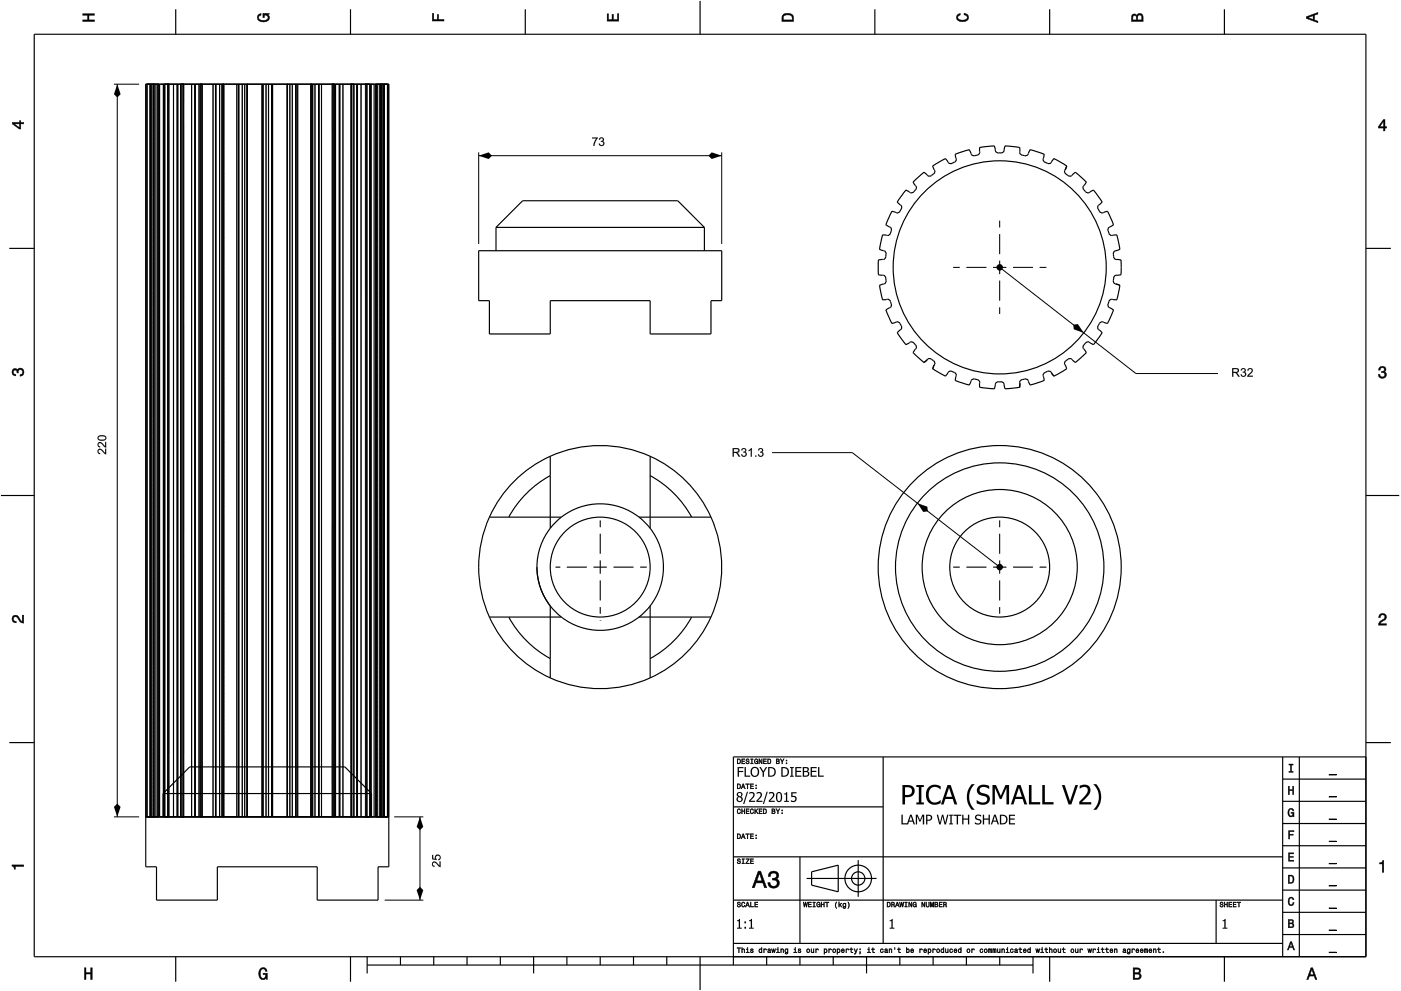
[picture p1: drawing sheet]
<svg xmlns="http://www.w3.org/2000/svg" width="420mm" height="297mm" viewBox="0 0 420 297" stroke-linecap="round" stroke-linejoin="round" font-family="sans-serif">
<g fill="none" stroke="#000" stroke-width=".35">
<path d="M10.3 10.3h399.3v276.5h-399.3zM52.7 2.8v7.5M105.1 2.8v7.5M157.5 2.8v7.5M210 .3v10M262.4 2.8v7.5M314.8 2.8v7.5M367.2 2.8v7.5M43.8 25.2h2.5M43.8 25.2l-.1 234.6h3.2v10h18.3v-10h29.9v10h18.3v-10h3.2v-234.6M43.8 25.2v219.6M44.1 25.2h.9v219.6h-.9z"/>
<path d="M47.8 25.2h1.2M47.8 25.2h-1.8v219.6h1.8M47.8 25.2v219.6M49 25.2h.3M49 25.2v219.6M49.3 25.2h.1M49.3 25.2v219.6M49.4 25.2h2.6M49.4 25.2v219.6M52 25.2h1.1M52 25.2v219.6M53.1 25.2h.2"/>
<path d="M53.1 25.2v219.6M53.3 25.2h.9M53.3 25.2v219.6M54.2 25.2h3.3M54.2 25.2v219.6M57.4 25.2h1M57.5 25.2v219.6M58.4 25.2h.2M58.4 25.2v219.6M58.6 25.2h1.1M58.6 25.2v219.6M59.7 25.2h.3"/>
<path d="M59.7 25.2v219.6M60 25.2h3.9M60 25.2v219.6M63.9 25.2h.7M63.9 25.2v219.6M64.6 25.2h.2M64.6 25.2v219.6M64.8 25.2h1.1M64.8 25.2v219.6M65.9 25.2h.6M65.9 25.2v219.6M66.5 25.2h.3"/>
<path d="M66.5 25.2v219.6M66.8 25.2h4.2M66.8 25.2v219.6M71 25.2h.5M71 25.2v219.6M71.5 25.2h.1M71.5 25.2v219.6M71.6 25.2h1.1M71.6 25.2v219.6M72.7 25.2h.7M72.7 25.2v219.6M73.4 25.2h.7"/>
<path d="M73.4 25.2v219.6M74.1 25.2v219.6M74.1 25.2h.1M74.1 25.2h4.5M78.6 25.2h.2M78.6 25.2v219.6M78.8 25.2h.1M78.8 25.2v219.6M78.8 25.2h1M79.8 25.2h.7M79.8 25.2v219.6M80.5 25.2h1"/>
<path d="M80.5 25.2v219.6M81.5 25.2h.1M81.5 25.2v219.6M81.5 25.2h.3M81.7 25.2h4.5M81.7 25.2v219.6M86.2 25.2v219.6M86.2 25.2h.7M86.9 25.2h.8M86.9 25.2v219.6M87.7 25.2h1M87.7 25.2v219.6"/>
<path d="M88.7 25.2h.1M88.7 25.2v219.6M88.8 25.2h.5M88.8 25.2v219.6M89.3 25.2h4.2M89.3 25.2v219.6M93.5 25.2h.3M93.5 25.2v219.6M93.8 25.2h.7M93.8 25.2v219.6M94.5 25.2h1.1M94.5 25.2v219.6"/>
<path d="M95.6 25.2h.1M95.6 25.2v219.6M95.7 25.2h.7M95.7 25.2v219.6M96.4 25.2h3.9M96.4 25.2v219.6M100.3 25.2h.3M100.3 25.2v219.6M100.6 25.2h1.1M100.6 25.2v219.6M101.7 25.2h.2M101.7 25.2v219.6"/>
<path d="M101.9 25.2h1M101.9 25.2v219.6M102.8 25.2h3.3M102.8 25.2v219.6M106.1 25.2h.9M106.1 25.2v219.6M107 25.2h.2M107 25.2v219.6M107.2 25.2h1.1M107.2 25.2v219.6M110.9 25.2h-2.6v219.6h2.6M110.9 25.2h.2"/>
<path d="M110.9 25.2v219.6M111.1 25.2h.2M111.1 25.2v219.6M111.3 25.2h1.2M111.3 25.2v219.6M112.5 25.2h1.8v219.6h-1.8zM114.1 25.2h1.2M115.3 25.2h.9v219.6h-.9M115.3 25.2v219.6M115.3 25.2h1.3M116.6 25.2v219.6M271.7 57l-2.6 3.6"/>
<path d="M277.1 51.6l-3.3 3a2.76 2.76 0 0 1 .9 2.1 1.39 1.39 0 0 1-2.3 .6l-.7-.3M279.7 49.7a2.8 2.8 0 0 1 .5 2.3 1.39 1.39 0 0 1-2.4 .1l-.7-.5M286.5 46.2a2.8 2.8 0 0 1 0 2.3 1.39 1.39 0 0 1-2.4-.3l-.6-.7-3.8 2.3M293.8 44.2a2.8 2.8 0 0 1-.5 2.2 1.39 1.39 0 0 1-2.3-.8l-.3-.8-4.2 1.4M298.2 43.7a2.8 2.8 0 0 0 .9 2.1 1.39 1.39 0 0 0 2.1-1.3l.2-.8 4.4 .5M298.2 43.7l-4.4 .5M305.8 44.2a2.8 2.8 0 0 0 .5 2.2 1.39 1.39 0 0 0 2.3-.8l.3-.7 4.3 1.3M313.2 46.2a2.8 2.8 0 0 0 0 2.3 1.39 1.39 0 0 0 2.4-.3l.5-.7 3.8 2.3M319.9 49.7a2.8 2.8 0 0 0-.4 2.3 1.39 1.39 0 0 0 2.4 .1l.6-.5M322.5 51.6l3.3 3M325.8 54.6a2.8 2.8 0 0 0-.9 2.1 1.39 1.39 0 0 0 2.3 .6l.7-.3 2.6 3.6M2.8 74.4h7.5"/>
<path d="M143.6 75.1h72.8v15h-3.2v10h-18.2v-10h-30v10h-18.2v-10h-3.2zM148.7 68.2l8-8h46.6l7.9 8M148.7 68.2h62.5M148.7 68.2v6.9M211.2 68.2v6.9M263.4 77.9v4.5M265.7 67.4a2.8 2.8 0 0 1 1.7 1.5 1.39 1.39 0 0 1-1.9 1.6l-.8-.1-.9 4.3a2.76 2.76 0 0 1 1.9 1.2 1.39 1.39 0 0 1-1.5 1.9l-.8 .1M267.5 63.3l-1.8 4.1M269.1 60.5a2.8 2.8 0 0 1 1.3 1.9 1.39 1.39 0 0 1-2.1 1.1l-.8-.2M330.6 60.5a2.8 2.8 0 0 0-1.4 1.9 1.39 1.39 0 0 0 2.2 1.1l.8-.2M332.1 63.3l1.8 4.1M334 67.4a2.8 2.8 0 0 0-1.7 1.5 1.39 1.39 0 0 0 1.8 1.6l.9-.1"/>
<path d="M334.9 70.4l1 4.3a2.8 2.8 0 0 0-2 1.2 1.39 1.39 0 0 0 1.5 1.9l.8 .1v4.5a2.8 2.8 0 0 0-2.2 .7 1.39 1.39 0 0 0 1.1 2.1l.8 .3-1 4.4M409.6 74.4h7.5M263.4 82.4a2.8 2.8 0 0 1 2.2 .7 1.39 1.39 0 0 1-1.1 2.1l-.8 .3 1 4.4a2.76 2.76 0 0 1 2.2 .2 1.39 1.39 0 0 1-.5 2.4l-.7 .4M265.7 92.9l1.8 4.1M267.5 97a2.8 2.8 0 0 1 2.2-.3 1.39 1.39 0 0 1 0 2.4l-.6 .6 2.6 3.6M335 89.9a2.8 2.8 0 0 0-2.3 .2 1.39 1.39 0 0 0 .6 2.4l.6 .4-1.7 4.1a2.8 2.8 0 0 0-2.3-.3 1.39 1.39 0 0 0 .1 2.4l.5 .6-2.5 3.6a2.8 2.8 0 0 0-2.2-.7 1.39 1.39 0 0 0-.4 2.4l.4 .7M271.7 103.3a2.8 2.8 0 0 1 2.1-.7 1.39 1.39 0 0 1 .5 2.4l-.5 .7 3.3 3a2.8 2.8 0 0 1 2-1.2 1.39 1.39 0 0 1 .9 2.3l-.3 .7M279.7 110.5l3.8 2.2a2.76 2.76 0 0 1 1.7-1.5 1.39 1.39 0 0 1 1.4 2l-.1 .9 4.2 1.3M290.7 115.4a2.8 2.8 0 0 1 1.3-1.8 1.39 1.39 0 0 1 1.8 1.7v.8M293.8 116.1l4.4 .4M298.2 116.6a2.8 2.8 0 0 1 .9-2.1 1.39 1.39 0 0 1 2.1 1.3l.2 .8M305.8 116.1l-4.4 .4"/>
<path d="M309 115.4a2.8 2.8 0 0 0-1.4-1.8 1.39 1.39 0 0 0-1.7 1.7l-.1 .8M322.5 108.7a2.8 2.8 0 0 0-2-1.2 1.39 1.39 0 0 0-.9 2.3l.3 .7-3.8 2.3a2.8 2.8 0 0 0-1.7-1.6 1.39 1.39 0 0 0-1.4 2l.2 .9-4.3 1.3M325.8 105.7l-3.3 3M165 136.8a36.4 36.4 0 0 1 30 0M165 136.8a36.4 36.4 0 0 0-18.2 18.2M165 136.8v21.5M195 136.8a36.4 36.4 0 0 1 18.2 18.2M195 136.8v21.5M.3 148.5h10M146.8 155a36.4 36.4 0 0 0 0 30M146.8 155h21.6M165 158.3a19 19 0 0 0 0 23.3"/>
<path d="M165 142.6a31.2 31.2 0 0 0-12.4 12.4M168.4 155a19 19 0 0 1 23.2 0M168.4 155l-3.4 3.3M191.6 155l3.4 3.3M191.6 155h21.6M195 158.3a19 19 0 0 1 0 23.3M195 142.6a31.2 31.2 0 0 1 12.4 12.4M213.2 155a36.4 36.4 0 0 1 0 30M409.6 148.5h10M146.8 185a36.4 36.4 0 0 0 18.2 18.2M146.8 185h21.6M152.6 185a31.2 31.2 0 0 0 12.4 12.4"/>
<path d="M165 181.6l3.4 3.4M165 181.6v21.6M168.4 185a19 19 0 0 0 23.2 0M191.6 185h21.6M195 181.6l-3.4 3.4M195 181.6v21.6M207.4 185a31.2 31.2 0 0 1-12.4 12.4M213.2 185a36.4 36.4 0 0 1-18.2 18.2M165 203.2a36.4 36.4 0 0 0 30 0M2.8 222.6h7.5M48.9 237.9l8-8h46.5l8 8M48.9 237.9h62.5"/>
<path d="M48.9 237.9v6.9M111.4 237.9v6.9M264.9 226.9v55.9M384.7 233.5h24.9M384.7 226.9v59.9M389.7 226.9v59.9M409.6 222.6h7.5M409.6 226.9h-189.7v62.4M43.8 244.8h2.5M43.8 244.8h72.8M47.8 244.8h1.2M49 244.8h.3"/>
<path d="M49.3 244.8h.1M49.4 244.8h2.6M52 244.8h1.1M53.1 244.8h.2M53.3 244.8h.9M54.2 244.8h3.3M57.4 244.8h1M58.4 244.8h.2M58.6 244.8h1.1M59.7 244.8h.3M60 244.8h3.9M63.9 244.8h.7"/>
<path d="M64.6 244.8h.2M64.8 244.8h1.1M65.9 244.8h.6M66.5 244.8h.3M66.8 244.8h4.2M71 244.8h.5M71.5 244.8h.1M71.6 244.8h1.1M72.7 244.8h.7M73.4 244.8h.7M74.1 244.8h.1M74.1 244.8h4.5"/>
<path d="M78.6 244.8h.2M78.8 244.8h.1M78.8 244.8h1M79.8 244.8h.7M80.5 244.8h1M81.5 244.8h.1M81.5 244.8h.3M81.7 244.8h4.5M86.2 244.8h.7M86.9 244.8h.8M87.7 244.8h1M88.7 244.8h.1"/>
<path d="M88.8 244.8h.5M89.3 244.8h4.2M93.5 244.8h.3M93.8 244.8h.7M94.5 244.8h1.1M95.6 244.8h.1M95.7 244.8h.7M96.4 244.8h3.9M100.3 244.8h.3M100.6 244.8h1.1M101.7 244.8h.2M101.9 244.8h1"/>
<path d="M102.8 244.8h3.3M106.1 244.8h.9M107 244.8h.2M107.2 244.8h1.1M110.9 244.8h.2M111.1 244.8h.2M111.3 244.8h1.2M114.1 244.8h1.2M115.3 244.8h1.3M219.9 256.8h164.8M219.9 241.8h45M239.9 256.8v26"/>
<path d="M257.4 257.8v11M384.7 253.5h24.9M384.7 246.8h24.9M384.7 240.2h24.9M219.9 269.8h164.8M241.9 263.3h21M243.4 261.3l8-2v8l-8-2zM364.7 269.8v13M384.7 273.5h24.9M384.7 266.8h24.9M384.7 260.1h24.9M52.7 286.8v7.5"/>
<path d="M105.1 286.8v7.5M110.1 289.3h199.7M110.1 286.8v5M120.1 286.8v2.5M130.1 286.8v2.5M140.1 286.8v2.5M150 286.8v2.5M160 286.8v5M170 286.8v2.5M180 286.8v2.5M190 286.8v2.5M200 286.8v2.5"/>
<path d="M210 286.8v10M219.9 282.8h164.8M229.9 286.8v2.5M239.9 286.8v2.5M249.9 286.8v2.5M259.9 286.8v5M269.9 286.8v2.5M279.8 286.8v2.5M289.8 286.8v2.5M299.8 286.8v2.5M309.8 286.8v5M314.8 286.8v7.5"/>
<path d="M367.2 286.8v7.5M384.7 280.1h24.9"/>
<circle cx="299.8" cy="80.1" r="31.9"/>
<circle cx="180" cy="170" r="15"/>
<circle cx="299.8" cy="170" r="31.3"/>
<circle cx="299.8" cy="170" r="23.3"/>
<circle cx="299.8" cy="170" r="36.4"/>
<circle cx="299.8" cy="170" r="15"/>
<circle cx="257.4" cy="263.3" r="4"/>
<circle cx="257.4" cy="263.3" r="2"/>
</g>
<g fill="#000">
<path d="M24.8 4.1h3.5v.5h-1.6v1.4h1.6v.4h-3.5v-.4h1.5v-1.4h-1.5z" fill-rule="evenodd"/>
<path d="M77.5 4.4l.8-.3v.5h-.3a.68 .68 0 0 0-.5 .6 .68 .68 0 0 0 .4 .7 1.68 1.68 0 0 0 2.5-.6 .92 .92 0 0 0-1.1-.8v.8h-.5v-1.3h1.9v.3l-.4 .1 .4 .4a1.19 1.19 0 0 1-.9 1.7 1.9 1.9 0 0 1-2.7-1.3z" fill-rule="evenodd"/>
<path d="M129.7 4h.4v1.8h1v-1.4h.4v1.4h1.7v.5h-3.5z" fill-rule="evenodd"/>
<path d="M182.1 4.2h.4v1.7h1v-1.6h.5v1.6h1.2v-1.8h.4v2.2h-3.5z" fill-rule="evenodd"/>
<path d="M234.9 4.3a2.18 2.18 0 0 0-.4 2.1h3.5v-1.1a1.91 1.91 0 0 0-3.1-1zM235.2 4.7l.4-.2a1.44 1.44 0 0 1 2 .8v.7h-2.7l.1-1.1z" fill-rule="evenodd"/>
<path d="M287.1 4.4l.9-.4v.5l-.3 .1a.66 .66 0 0 0-.5 .6 .66 .66 0 0 0 .4 .6l.5 .2a1.58 1.58 0 0 0 2-.8 .9 .9 0 0 0-1-.7v-.5a1.24 1.24 0 0 1 1.4 1 1.24 1.24 0 0 1-1.1 1.4 1.92 1.92 0 0 1-2.6-1.2z" fill-rule="evenodd"/>
<path d="M339.6 4.4l-.3 2h3.5v-1.3a.98 .98 0 0 0-.7-1.1 .98 .98 0 0 0-1.2 .6 .83 .83 0 0 0-1.3-.2zM339.9 4.8l.4-.2 .4 .2 .1 1.2h-1.1zM341.3 4.7l.5-.2a.57 .57 0 0 1 .6 .7v.8h-1.2z" fill-rule="evenodd"/>
<path d="M391.7 5v.5l3.5 1.3v-.5l-1-.3v-1.4l1-.4v-.5zM392.2 5.3l1.6-.6v1.1z" fill-rule="evenodd"/>
<path d="M3.7 36.7v.4l2.1 1.6h.4v-1.6h.9v-.4h-.9v-.5h-.4v.5zM4.3 37.1h1.5v1.2z" fill-rule="evenodd"/>
<path d="M414.9 35.8l-1.5 2.1v.5h1.5v.8h.5v-.8h.5v-.4h-.5v-2.2zM414.9 36.4v1.6h-1.1z" fill-rule="evenodd"/>
<path d="M3.8 110.7a.85 .85 0 0 1 1.4 .2 1.11 1.11 0 0 1 1.6-.4 1.11 1.11 0 0 1 .3 1.6l-.6 .6-.5 .1v-.5a.72 .72 0 0 0 .9-.7 .72 .72 0 0 0-.8-.7 .72 .72 0 0 0-.6 .9h-.4a.62 .62 0 0 0-.4-.8 .62 .62 0 0 0-.8 .4 .62 .62 0 0 0 .5 .8h.3v.5a1.17 1.17 0 0 1-1.1-.7 1.17 1.17 0 0 1 .2-1.3z" fill-rule="evenodd"/>
<path d="M413.7 110.1a1.01 1.01 0 0 1 1.6-.2 1.01 1.01 0 0 1-.1 1.5 1.11 1.11 0 0 1 .4 1.6 1.11 1.11 0 0 1-1.6 .3l-.6-.6v-.5h.4a.72 .72 0 0 0 .7 .9 .72 .72 0 0 0 .7-.8 .72 .72 0 0 0-.9-.6v-.4a.62 .62 0 0 0 .8-.4 .62 .62 0 0 0-.4-.8 .62 .62 0 0 0-.8 .5v.4h-.5z" fill-rule="evenodd"/>
<path d="M3.9 184.7a1.22 1.22 0 0 1 2 .7l.8 .9v-1.9h.4v2.4a2.76 2.76 0 0 1-2.1-1.8 .69 .69 0 0 0-1 .5 .69 .69 0 0 0 .9 .7l-.1 .5a1.19 1.19 0 0 1-1.1-.7 1.19 1.19 0 0 1 .2-1.3z" fill-rule="evenodd"/>
<path d="M413.8 184.2a1.17 1.17 0 0 1 1.9 .3 1.17 1.17 0 0 1-1 1.7l-.8 .7h1.9v.5h-2.4a2.75 2.75 0 0 1 1.8-2.1 .69 .69 0 0 0-.5-1 .69 .69 0 0 0-.8 .8h-.4z" fill-rule="evenodd"/>
<path d="M221.1 227.5v1.5h.5a.77 .77 0 0 0 .6-.8 .77 .77 0 0 0-.6-.7zM221.3 227.6a.57 .57 0 0 1 .6 .6 .57 .57 0 0 1-.6 .6zM222.4 227.5v1.5h1v-.2h-.8v-.5h.7v-.2h-.7v-.5h.8v-.1zM223.8 227.5a.6 .6 0 0 0 .1 .7 .6 .6 0 0 0 .6 .2 .33 .33 0 0 1-.3 .4 .33 .33 0 0 1-.4-.3h-.2a.54 .54 0 0 0 .6 .5 .54 .54 0 0 0 .5-.6 .54 .54 0 0 0-.7-.4 .28 .28 0 0 1 .1-.4 .28 .28 0 0 1 .4 .3h.2l-.1-.2-.2-.3zM225.1 227.5v.1h.3v1.2h-.3v.2h.8v-.2h-.3v-1.2h.3v-.1zM226.4 227.6a.72 .72 0 0 0-.2 1 .72 .72 0 0 0 .9 .3l.2 .1v-.9h-.5v.2h.3l-.2 .5a.52 .52 0 0 1-.6-.6 .52 .52 0 0 1 .7-.4l.3 .1-.3-.5zM227.6 227.5v1.5h.2v-1.3l.5 1.3h.3v-1.5h-.2v1.2l-.6-1.2zM228.9 227.5v1.5h1v-.2h-.8v-.5h.7v-.2h-.7v-.5h.8v-.1zM230.2 227.5v1.5h.5a.77 .77 0 0 0 .6-.8 .77 .77 0 0 0-.6-.7zM230.4 227.6a.57 .57 0 0 1 .6 .6 .57 .57 0 0 1-.6 .6zM232.8 227.5v1.5h.5a.42 .42 0 0 0 .5-.4 .42 .42 0 0 0-.3-.5l.2-.2-.1-.3zM233 227.6h.3a.23 .23 0 0 1 .3 .3 .23 .23 0 0 1-.3 .2h-.3zM233 228.3h.3a.26 .26 0 0 1 .3 .2 .26 .26 0 0 1-.3 .3h-.3zM234 227.5l.5 .9v.6h.2v-.7l.5-.8h-.2l-.4 .7-.4-.7zM235.7 228.6v.4h.3v-.4zM235.7 227.8v.3h.3v-.3z" fill-rule="evenodd"/>
<path d="M221.1 234.9v1.5h.5a.77 .77 0 0 0 .6-.7 .77 .77 0 0 0-.6-.8zM221.3 235.1a.57 .57 0 0 1 .6 .6 .57 .57 0 0 1-.6 .6zM222.8 234.9l-.6 1.5h.2l.2-.4h.6l.1 .4h.2l-.5-1.5zM222.9 235.2l.2 .6h-.4zM223.6 234.9v.2h.5v1.3h.2v-1.3h.4v-.2zM225 234.9v1.5h1v-.1h-.8v-.5h.7v-.2h-.7v-.5h.8v-.2zM226.6 236.1v.3h.3v-.3zM226.6 235.3v.3h.3v-.3z" fill-rule="evenodd"/>
<path d="M386.3 235.7h.4v1h1v-1h.3v2.5h-.3v-1.2h-1v1.2h-.4z" fill-rule="evenodd"/>
<path d="M386.5 229h1.3v.3h-.5v1.9h.5v.3h-1.3v-.3h.5v-1.9h-.5z" fill-rule="evenodd"/>
<path d="M3.6 259.2h3.5v.5h-2.5v.8h-.3a.77 .77 0 0 0-.7-.9z" fill-rule="evenodd"/>
<path d="M221.2 257.5a.6 .6 0 0 0 .1 .7 .6 .6 0 0 0 .6 .2 .33 .33 0 0 1-.3 .4 .33 .33 0 0 1-.4-.4h-.2a.54 .54 0 0 0 .6 .6 .54 .54 0 0 0 .5-.7 .54 .54 0 0 0-.7-.3 .28 .28 0 0 1 .2-.5 .28 .28 0 0 1 .3 .3h.2l-.1-.2-.2-.2zM222.5 257.4v.2h.3v1.1h-.3v.2h.8v-.2h-.3v-1.1h.3v-.2zM223.7 257.4v.2h.8l-.9 1.3h1.1v-.2h-.8l.8-1.3zM225 257.4v1.5h1v-.2h-.8v-.5h.7v-.2h-.7v-.4h.8v-.2z" fill-rule="evenodd"/>
<path d="M221.1 249.9v1.5h.5a.77 .77 0 0 0 .6-.7 .77 .77 0 0 0-.6-.8zM221.3 250.1a.57 .57 0 0 1 .6 .6 .57 .57 0 0 1-.6 .5zM222.8 249.9l-.6 1.5h.2l.2-.4h.6l.1 .4h.2l-.5-1.5zM222.9 250.1l.2 .7h-.4zM223.6 249.9v.2h.5v1.3h.2v-1.3h.4v-.2zM225 249.9v1.5h1v-.2h-.8v-.5h.7v-.2h-.7v-.4h.8v-.2zM226.6 251.1v.3h.3v-.3zM226.6 250.3v.3h.3v-.3z" fill-rule="evenodd"/>
<path d="M221.2 242.6a.72 .72 0 0 0-.2 1 .72 .72 0 0 0 1 .2l.1-.4-.4 .4a.56 .56 0 0 1-.4-.6 .56 .56 0 0 1 .5-.6l.3 .3-.3-.5zM222.4 242.4v1.5h.2v-.7h.6v.7h.2v-1.5h-.2v.6h-.6v-.6zM223.7 242.4v1.5h1v-.2h-.8v-.5h.7v-.1h-.7v-.5h.8v-.2zM225.1 242.6a.72 .72 0 0 0-.2 1 .72 .72 0 0 0 1 .2l.1-.4-.4 .4a.56 .56 0 0 1-.4-.6 .56 .56 0 0 1 .5-.6l.3 .3-.3-.5zM226.3 242.4v1.5h.2l.2-.7 .5 .7h.2l-.6-.8 .6-.7h-.2l-.7 .7v-.7zM227.6 242.4v1.5h1v-.2h-.8v-.5h.7v-.1h-.7v-.5h.8v-.2zM228.9 242.4v1.5h.5a.77 .77 0 0 0 .6-.7 .77 .77 0 0 0-.6-.8zM229.1 242.6a.57 .57 0 0 1 .6 .6 .57 .57 0 0 1-.6 .5zM231.5 242.4v1.5h.5a.42 .42 0 0 0 .5-.3 .42 .42 0 0 0-.3-.5l.2-.2-.1-.4zM231.7 242.6h.3a.23 .23 0 0 1 .3 .2 .23 .23 0 0 1-.3 .3h-.3zM231.7 243.2h.3a.26 .26 0 0 1 .3 .3 .26 .26 0 0 1-.3 .2h-.3zM232.7 242.4l.5 .9v.6h.2v-.6l.5-.9h-.2l-.4 .7-.4-.7zM234.4 243.6v.3h.3v-.3zM234.4 242.8v.3h.3v-.3z" fill-rule="evenodd"/>
<path d="M386.4 255.6h1.6v.3h-1.3v.8h1.2v.3h-1.2v.8h1.3v.3h-1.6z" fill-rule="evenodd"/>
<path d="M386.4 249h1.7v.3h-1.3v.7h1v.3h-1v1.2h-.4z" fill-rule="evenodd"/>
<path d="M386.5 242.6a.85 .85 0 0 1 .9-.3 .85 .85 0 0 1 .6 .8h-.3l-.3-.5a1.04 1.04 0 0 0-.9 .9 1.04 1.04 0 0 0 .7 1.1l.4-.2 .1-.6h-.5v-.3h.9v1.3l-.3-.3-.4 .4a1.2 1.2 0 0 1-1.1-1.9z" fill-rule="evenodd"/>
<path d="M221.2 270.5a.6 .6 0 0 0 .1 .6 .6 .6 0 0 0 .6 .3 .33 .33 0 0 1-.3 .4 .33 .33 0 0 1-.4-.4h-.2a.54 .54 0 0 0 .6 .6 .54 .54 0 0 0 .5-.7 .54 .54 0 0 0-.7-.4 .28 .28 0 0 1 .2-.4 .28 .28 0 0 1 .3 .3h.2l-.1-.2-.2-.2zM222.5 270.5a.72 .72 0 0 0-.2 1 .72 .72 0 0 0 1 .3l.1-.5-.4 .4a.56 .56 0 0 1-.4-.6 .56 .56 0 0 1 .5-.5l.3 .2-.3-.4zM224.1 270.4l-.6 1.5h.2l.2-.5h.6l.1 .5h.2l-.5-1.5zM224.2 270.6l.2 .7h-.4zM225 270.4v1.5h1v-.2h-.8v-1.3zM226.3 270.4v1.5h1v-.2h-.8v-.5h.7v-.2h-.7v-.4h.8v-.2z" fill-rule="evenodd"/>
<path d="M227.4 261.1l-1.8 5h.6l.6-1.5h1.9l.6 1.5h.6l-1.8-5zM227.8 261.8l.7 2.2h-1.5zM230.8 261.5l-.4 1.2h.6a.88 .88 0 0 1 .5-1.1 .88 .88 0 0 1 1.1 .4 .88 .88 0 0 1-.3 1.2h-.7v.6a1.03 1.03 0 0 1 1.4 .6 1.03 1.03 0 0 1-.7 1.3 1.03 1.03 0 0 1-1.3-.7l-.1-.5h-.6a1.68 1.68 0 0 0 2.1 1.7 1.68 1.68 0 0 0 .9-2.6l-.4-.2a1.29 1.29 0 0 0 .6-1.6 1.29 1.29 0 0 0-1.5-.7z" fill-rule="evenodd"/>
<path d="M240.9 270.4l.2 1.5h.2l.2-1.3 .3 1.3h.2l.2-1.5h-.2l-.1 1.3-.3-1.3h-.1l-.3 1.3-.1-1.3zM242.4 270.4v1.5h.9v-.2h-.7v-.5h.7v-.2h-.7v-.4h.7v-.2zM243.8 270.4v.2h.3v1.1h-.3v.2h.7v-.2h-.3v-1.1h.3v-.2zM245 270.5a.72 .72 0 0 0-.2 1 .72 .72 0 0 0 1 .3l.2 .1v-.8h-.6v.2h.4l-.2 .4a.52 .52 0 0 1-.6-.6 .52 .52 0 0 1 .7-.4l.3 .1-.3-.4zM246.2 270.4v1.5h.2v-.7h.6v.7h.2v-1.5h-.2v.6h-.6v-.6zM247.5 270.4v.2h.4v1.3h.2v-1.3h.5v-.2zM250.8 270.3a1.35 1.35 0 0 0 .1 2 1.84 1.84 0 0 1 0-2zM251.5 270.3v1.6h.2l.2-.6 .4 .6h.2l-.5-.8 .5-.4-.8 .5v-.9zM252.9 270.8a.55 .55 0 0 0-.2 .8 .55 .55 0 0 0 .8 .1 .4 .4 0 0 1-.2 .4 .4 .4 0 0 1-.5-.1 .47 .47 0 0 0 .5 .3 .47 .47 0 0 0 .4-.5v-1.1l-.2 .2-.3-.2zM253 271l.1-.1a.39 .39 0 0 1 .4 .4 .39 .39 0 0 1-.5 .3zM254.3 270.3a1.85 1.85 0 0 1 0 2 1.22 1.22 0 0 0 0-2z" fill-rule="evenodd"/>
<path d="M266 270.4v1.5h.5a.77 .77 0 0 0 .6-.8 .77 .77 0 0 0-.6-.7zM266.2 270.6a.57 .57 0 0 1 .7 .5 .57 .57 0 0 1-.7 .6zM267.3 270.4v1.5h.2v-.7a.45 .45 0 0 1 .5 .2 .45 .45 0 0 1 .1 .5l.2-.1-.2-.7a.41 .41 0 0 0 .2-.4 .41 .41 0 0 0-.5-.3zM267.5 270.6h.3a.25 .25 0 0 1 .3 .2 .25 .25 0 0 1-.3 .3h-.3zM269 270.4l-.5 1.5h.2l.1-.5h.6l.2 .5h.2l-.6-1.5zM269.1 270.6l.2 .7h-.4zM269.7 270.4l.3 1.5h.2l.2-1.3 .2 1.3h.2l.3-1.5h-.2l-.2 1.3-.2-1.3h-.2l-.2 1.3-.2-1.3zM271.3 270.4v.2h.3v1.1h-.3v.2h.8v-.2h-.3v-1.1h.3v-.2zM272.5 270.4v1.5h.2v-1.3l.6 1.3h.2v-1.5h-.2v1.2l-.5-1.2zM273.9 270.5a.72 .72 0 0 0-.2 1 .72 .72 0 0 0 .9 .3l.2 .1v-.8h-.5v.2h.3l-.2 .4a.52 .52 0 0 1-.5-.6 .52 .52 0 0 1 .7-.4l.2 .1-.3-.4zM276.4 270.4v1.5h.2v-1.3l.6 1.3h.2v-1.5h-.2v1.2l-.6-1.2zM277.7 270.4v.9a.52 .52 0 0 0 .5 .6 .52 .52 0 0 0 .5-.6v-.9h-.2v.9a.33 .33 0 0 1-.3 .4 .33 .33 0 0 1-.3-.4v-.9zM279 270.4v1.5h.1v-1.4l.3 1.4h.2l.3-1.4v1.4h.1v-1.5h-.2l-.3 1.3-.3-1.3zM280.3 270.4v1.5h.6a.42 .42 0 0 0 .4-.3 .42 .42 0 0 0-.2-.5l.2-.2-.1-.4zM280.5 270.6h.3a.23 .23 0 0 1 .3 .2 .23 .23 0 0 1-.3 .2h-.3zM280.5 271.2h.3a.26 .26 0 0 1 .3 .2 .26 .26 0 0 1-.3 .3h-.3zM281.6 270.4v1.5h1v-.2h-.8v-.5h.7v-.2h-.7v-.4h.8v-.2zM282.9 270.4v1.5h.2v-.7a.45 .45 0 0 1 .5 .2 .45 .45 0 0 1 .1 .5l.2-.1-.2-.7a.41 .41 0 0 0 .2-.4 .41 .41 0 0 0-.5-.3zM283.1 270.6h.3a.25 .25 0 0 1 .3 .2 .25 .25 0 0 1-.3 .3h-.3z" fill-rule="evenodd"/>
<path d="M366 270.5a.6 .6 0 0 0 0 .6 .6 .6 0 0 0 .7 .3 .33 .33 0 0 1-.3 .4 .33 .33 0 0 1-.4-.4h-.2a.54 .54 0 0 0 .6 .6 .54 .54 0 0 0 .5-.7 .54 .54 0 0 0-.8-.4 .28 .28 0 0 1 .2-.4 .28 .28 0 0 1 .4 .3h.2l-.1-.2-.2-.2zM367.2 270.4v1.5h.2v-.7h.6v.7h.2v-1.5h-.2v.6h-.6v-.6zM368.5 270.4v1.5h.9v-.2h-.7v-.5h.7v-.2h-.7v-.4h.7v-.2zM369.8 270.4v1.5h.9v-.2h-.7v-.5h.7v-.2h-.7v-.4h.7v-.2zM371 270.4v.2h.5v1.3h.2v-1.3h.4v-.2z" fill-rule="evenodd"/>
<path d="M386.3 262.3v2.5h.9a1.28 1.28 0 0 0 1-1.3 1.28 1.28 0 0 0-1-1.2zM386.7 262.6a.96 .96 0 0 1 1.1 .9 .96 .96 0 0 1-1.1 1z" fill-rule="evenodd"/>
<path d="M386.3 275.6v2.5h1a.7 .7 0 0 0 .8-.5 .7 .7 0 0 0-.5-.9l.4-.5a.62 .62 0 0 0-.8-.6zM386.7 275.9h.5a.38 .38 0 0 1 .4 .4 .38 .38 0 0 1-.4 .3h-.5zM386.7 276.9h.5a.43 .43 0 0 1 .5 .4 .43 .43 0 0 1-.5 .5h-.5z" fill-rule="evenodd"/>
<path d="M386.5 269.2a.85 .85 0 0 1 1-.3 .85 .85 0 0 1 .6 .8h-.4l-.3-.5a1.05 1.05 0 0 0-.8 .9 1.05 1.05 0 0 0 .6 1.1l.4-.2 .2-.5h.3a.89 .89 0 0 1-.8 1 .89 .89 0 0 1-1-.7z" fill-rule="evenodd"/>
<path d="M413.7 258.6a.77 .77 0 0 0 1-.7h.3v3.5h-.5v-2.4h-.8z" fill-rule="evenodd"/>
<path d="M25.3 290.1h.5v1.4h1.4v-1.4h.5v3.5h-.5v-1.7h-1.4v1.7h-.5z" fill-rule="evenodd"/>
<path d="M78 290.5a1.19 1.19 0 0 1 1.3-.5 1.19 1.19 0 0 1 .8 1.1h-.5l-.1-.3a.68 .68 0 0 0-.6-.4 .68 .68 0 0 0-.6 .4 1.68 1.68 0 0 0 .6 2.5 .92 .92 0 0 0 .8-1.2h-.8v-.4h1.3v1.9h-.3l-.1-.5-.4 .4a1.19 1.19 0 0 1-1.7-.9v-1.5z" fill-rule="evenodd"/>
<path d="M221 284.1v.1h.5v1.4h.2v-1.4h.4v-.1zM222.4 284v1.6h.2v-.9l.3-.2 .2 .2v.9h.2v-.8a.38 .38 0 0 0-.2-.4 .38 .38 0 0 0-.5 .2v-.6zM223.8 284.4l.3 .2v.8l-.4 .2h1l-.4-.2v-1zM224.1 284l.2 .2zM225.2 284.5l-.1 .4 .6 .2a.26 .26 0 0 1-.2 .4 .26 .26 0 0 1-.3-.3h-.2a.42 .42 0 0 0 .6 .4 .42 .42 0 0 0 .1-.7l-.5-.2 .3-.2 .4 .2-.1-.2zM227.7 284.5a.54 .54 0 0 0-.2 .8 .54 .54 0 0 0 .8 .1l.2 .2v-1.6h-.2v.6l-.3-.2zM227.8 284.6h.1a.39 .39 0 0 1 .4 .4 .39 .39 0 0 1-.5 .3zM229 284.4v1.2h.2l.1-1 .6 .2a.38 .38 0 0 0-.3-.4 .38 .38 0 0 0-.4 .2zM230.4 284.5l-.2 .2 .6-.2 .1 .3a.42 .42 0 0 0-.7 .2 .42 .42 0 0 0 .3 .6l.7-.2-.2-1zM230.4 285.2a.25 .25 0 0 1 .5 0 .25 .25 0 0 1-.5 0zM231.3 284.4l.3 1.2h.2l.2-1 .1 1h.2l.3-1.2h-.2l-.2 1-.1-1h-.2l-.2 1-.2-1zM232.9 284.4l.3 .2v.8l-.4 .2h1l-.4-.2v-1zM233.2 284l.2 .2zM234.1 284.4v1.2h.2v-.9l.3-.2 .2 .2v.9h.2v-.8a.38 .38 0 0 0-.2-.4 .38 .38 0 0 0-.5 .2zM235.5 284.5a.55 .55 0 0 0-.2 .8 .55 .55 0 0 0 .8 .1 .4 .4 0 0 1-.2 .4 .4 .4 0 0 1-.5-.1 .47 .47 0 0 0 .5 .3 .47 .47 0 0 0 .4-.5v-1.1l-.2 .2-.3-.2zM235.6 284.6h.1a.39 .39 0 0 1 .4 .4 .39 .39 0 0 1-.5 .3zM238.1 284.4l.3 .2v.8l-.4 .2h1l-.4-.2v-1zM238.4 284l.2 .2zM239.4 284.5v.4l.6 .2a.26 .26 0 0 1-.2 .4 .26 .26 0 0 1-.3-.3h-.2a.42 .42 0 0 0 .6 .4 .42 .42 0 0 0 .1-.7l-.5-.2 .3-.2 .4 .2-.1-.2zM241.9 285a.57 .57 0 0 0 1.1 0 .57 .57 0 0 0-1.1 0zM242.1 284.6h.1a.39 .39 0 0 1 .5 .4 .39 .39 0 0 1-.6 .3zM243.2 284.4v.8a.38 .38 0 0 0 .3 .4 .38 .38 0 0 0 .4-.2l.2 .2v-1.2h-.2v.8l-.3 .2-.2-.1v-.9zM244.6 284.4v1.2h.2l.1-1 .6 .2a.38 .38 0 0 0-.3-.4 .38 .38 0 0 0-.4 .2zM247.1 284.4v1.6h.2l.1-.5a.53 .53 0 0 0 .7-.5 .53 .53 0 0 0-.8-.4zM247.4 284.6h.1a.39 .39 0 0 1 .4 .4 .39 .39 0 0 1-.5 .3zM248.5 284.4v1.2h.2l.1-1 .6 .2a.38 .38 0 0 0-.3-.4 .38 .38 0 0 0-.4 .2zM249.7 285a.57 .57 0 0 0 1.1 0 .57 .57 0 0 0-1.1 0zM249.9 284.6h.1a.39 .39 0 0 1 .5 .4 .39 .39 0 0 1-.6 .3zM251 284.4v1.6h.2l.1-.5a.53 .53 0 0 0 .7-.5 .53 .53 0 0 0-.8-.4zM251.3 284.6h.1a.39 .39 0 0 1 .4 .4 .39 .39 0 0 1-.5 .3zM252.4 284.5a.57 .57 0 0 0-.1 .9 .57 .57 0 0 0 .9 0v-.2l-.5 .2-.2-.4h.7l-.1-.5-.3-.1zM252.6 284.6l.3-.1 .1 .4h-.5zM253.7 284.4v1.2h.2l.1-1 .6 .2a.38 .38 0 0 0-.3-.4 .38 .38 0 0 0-.4 .2zM255.2 284.1v.3l-.4 .2h.4v.9l.6 .1-.4-.5v-.5h.4v-.2h-.4v-.3zM256.1 284.4l.5 1.2-.4 .4h.3l.7-1.6h-.2l-.3 1-.4-1zM257.8 284.4v.3h.3v-.3zM257.8 285.2l.2 .4-.2 .4 .3-.4v-.4zM260.2 284.4l.3 .2v.8l-.4 .2h1l-.4-.2v-1zM260.5 284l.2 .2zM261.7 284.1v.3l-.4 .2h.4v.9l.6 .1-.4-.5v-.5h.4v-.2h-.4v-.3zM264.1 284.5a.57 .57 0 0 0-.1 .9 .57 .57 0 0 0 .9-.1l-.1-.2a.32 .32 0 0 1-.5 .1 .32 .32 0 0 1 0-.5 .32 .32 0 0 1 .4 .1h.2l-.2-.4zM265.4 284.5l-.1 .2 .5-.2 .1 .3a.42 .42 0 0 0-.6 .2 .42 .42 0 0 0 .3 .6l.7-.2-.2-1zM265.5 285.2a.25 .25 0 0 1 .5 0 .25 .25 0 0 1-.5 0zM266.6 284.4v1.2h.2v-.9l.3-.2 .2 .2v.9h.2v-.8a.38 .38 0 0 0-.3-.4 .38 .38 0 0 0-.4 .2zM268.3 284l.1 .6zM269.5 284.1v.3l-.4 .2h.4v.9l.6 .1-.5-.5v-.5h.5v-.2h-.5v-.3zM271.8 284v1.6l.2-.2a.49 .49 0 0 0 .8-.4 .49 .49 0 0 0-.8-.4v-.6zM272.1 284.6h.1a.39 .39 0 0 1 .4 .4 .39 .39 0 0 1-.5 .3zM273.2 284.5a.57 .57 0 0 0-.1 .9 .57 .57 0 0 0 .8 0l.1-.2-.6 .2-.1-.4h.7l-.1-.5-.4-.1zM273.3 284.6l.4-.1 .1 .4h-.5zM275.8 284.4v1.2h.2v-1l.7 .2a.38 .38 0 0 0-.3-.4 .38 .38 0 0 0-.5 .2zM277.1 284.5a.57 .57 0 0 0-.1 .9 .57 .57 0 0 0 .8 0l.1-.2-.6 .2-.1-.4h.7l-.1-.5-.4-.1zM277.2 284.6l.4-.1 .1 .4h-.5zM278.3 284.4v1.6h.2v-.5a.53 .53 0 0 0 .8-.5 .53 .53 0 0 0-.8-.4zM278.6 284.6a.39 .39 0 0 1 .5 .4 .39 .39 0 0 1-.5 .3zM279.7 284.4v1.2h.2v-1l.7 .2a.38 .38 0 0 0-.3-.4 .38 .38 0 0 0-.5 .2zM280.8 285a.6 .6 0 0 0 1.2 0 .6 .6 0 0 0-1.2 0zM281.1 284.6h.1a.39 .39 0 0 1 .4 .4 .39 .39 0 0 1-.5 .3zM282.2 284.5a.54 .54 0 0 0-.1 .8 .54 .54 0 0 0 .8 .1l.2 .2v-1.6h-.2v.6l-.3-.2zM282.4 284.6h.1a.39 .39 0 0 1 .4 .4 .39 .39 0 0 1-.5 .3zM283.5 284.4v.8a.38 .38 0 0 0 .3 .4 .38 .38 0 0 0 .4-.2l.2 .2v-1.2h-.2v.8l-.3 .2-.2-.1v-.9zM284.9 284.5a.57 .57 0 0 0-.1 .9 .57 .57 0 0 0 .9-.1l-.2-.2a.32 .32 0 0 1-.4 .1 .32 .32 0 0 1 0-.5 .32 .32 0 0 1 .4 .1h.2l-.3-.4zM286.2 284.5a.57 .57 0 0 0-.1 .9 .57 .57 0 0 0 .8 0l.1-.2-.6 .2-.1-.4h.7l-.1-.5-.4-.1zM286.3 284.6l.4-.1 .1 .4h-.5zM287.4 284.5a.54 .54 0 0 0-.1 .8 .54 .54 0 0 0 .8 .1l.2 .2v-1.6h-.2v.6l-.3-.2zM287.6 284.6h.1a.39 .39 0 0 1 .4 .4 .39 .39 0 0 1-.5 .3zM289.9 285a.6 .6 0 0 0 1.2 0 .6 .6 0 0 0-1.2 0zM290.2 284.6h.1a.39 .39 0 0 1 .4 .4 .39 .39 0 0 1-.5 .3zM291.4 284.4v1.2h.1l.1-1 .7 .2a.38 .38 0 0 0-.3-.4 .38 .38 0 0 0-.5 .2zM294 284.5a.57 .57 0 0 0-.1 .9 .57 .57 0 0 0 .9-.1l-.2-.2a.32 .32 0 0 1-.4 .1 .32 .32 0 0 1-.1-.5 .32 .32 0 0 1 .5 .1h.2l-.3-.4zM295.1 285a.6 .6 0 0 0 1.2 0 .6 .6 0 0 0-1.2 0zM295.4 284.6h.1a.39 .39 0 0 1 .4 .4 .39 .39 0 0 1-.5 .3zM296.4 284.4v1.2h.2l.1-1.1 .2 1.1h.1l.2-1.1 .1 1.1h.2l-.2-1.2zM297.7 284.4v1.2h.2l.1-1.1 .2 1.1h.1l.2-1.1 .1 1.1h.2l-.2-1.2zM299.1 284.4v.8a.38 .38 0 0 0 .2 .4 .38 .38 0 0 0 .5-.2l.2 .2v-1.2h-.2v.8l-.3 .2-.2-.1v-.9zM300.4 284.4v1.2h.2v-.9l.3-.2 .2 .2v.9h.2v-.8a.38 .38 0 0 0-.3-.4 .38 .38 0 0 0-.4 .2zM301.8 284.4l.3 .2v.8l-.4 .2h1l-.4-.2v-1zM302.1 284l.2 .2zM303.1 284.5a.57 .57 0 0 0-.1 .9 .57 .57 0 0 0 .9-.1l-.2-.2a.32 .32 0 0 1-.4 .1 .32 .32 0 0 1-.1-.5 .32 .32 0 0 1 .5 .1h.2l-.3-.4zM304.4 284.5l-.1 .2 .5-.2 .1 .3a.42 .42 0 0 0-.6 .2 .42 .42 0 0 0 .3 .6l.7-.2-.3-1zM304.4 285.2a.25 .25 0 0 1 .5 0 .25 .25 0 0 1-.5 0zM305.8 284.1v.3l-.3 .2h.3l.1 .9 .6 .1-.5-.5v-.5h.5v-.2h-.5v-.3zM307 284.5a.57 .57 0 0 0-.1 .9 .57 .57 0 0 0 .8 0l.1-.2-.6 .2-.2-.4h.8l-.1-.5-.4-.1zM307.1 284.6l.3-.1 .2 .4h-.6zM308.2 284.5a.54 .54 0 0 0-.1 .8 .54 .54 0 0 0 .8 .1l.2 .2v-1.6h-.2v.6l-.3-.2zM308.4 284.6h.1a.39 .39 0 0 1 .4 .4 .39 .39 0 0 1-.5 .3zM310.6 284.4l.3 1.2h.1l.2-1 .2 1h.2l.3-1.2h-.2l-.2 1-.2-1h-.2l-.1 1-.2-1zM312.2 284.4l.3 .2v.8l-.4 .2h.9l-.3-.2v-1zM312.5 284l.2 .2zM313.6 284.1v.3l-.3 .2h.3l.1 .9 .6 .1-.5-.5v-.5h.5v-.2h-.5v-.3zM314.7 284v1.6h.2v-.9l.3-.2 .2 .2v.9h.2v-.8a.38 .38 0 0 0-.3-.4 .38 .38 0 0 0-.4 .2v-.6zM315.9 285a.6 .6 0 0 0 1.2 0 .6 .6 0 0 0-1.2 0zM316.2 284.6h.1a.39 .39 0 0 1 .4 .4 .39 .39 0 0 1-.5 .3zM317.3 284.4v.8a.38 .38 0 0 0 .2 .4 .38 .38 0 0 0 .5-.2l.2 .2v-1.2h-.2v.8l-.3 .2-.2-.1v-.9zM318.8 284.1v.3l-.3 .2h.3l.1 .9 .5 .1-.4-.5v-.5h.4v-.2h-.4v-.3zM321.1 285a.6 .6 0 0 0 1.2 0 .6 .6 0 0 0-1.2 0zM321.4 284.6h.1a.39 .39 0 0 1 .4 .4 .39 .39 0 0 1-.5 .3zM322.5 284.4v.8a.38 .38 0 0 0 .2 .4 .38 .38 0 0 0 .5-.2l.2 .2v-1.2h-.2l-.1 .8-.2 .2-.2-.1v-.9zM323.8 284.4v1.2h.2l.1-1 .6 .2a.38 .38 0 0 0-.3-.4 .38 .38 0 0 0-.4 .2zM326.2 284.4l.3 1.2h.1l.2-1 .2 1h.2l.3-1.2h-.2l-.2 1-.2-1h-.2l-.2 1-.1-1zM327.7 284.4v1.2h.2l.1-1 .6 .2a.38 .38 0 0 0-.3-.4 .38 .38 0 0 0-.4 .2zM329.1 284.4l.3 .2v.8l-.4 .2h.9l-.4-.2v-1zM329.3 284l.2 .2zM330.5 284.1v.3l-.3 .2h.3l.1 .9 .5 .1-.4-.5v-.5h.4v-.2h-.4v-.3zM331.8 284.1v.3l-.3 .2h.3l.1 .9 .5 .1-.4-.5v-.5h.4v-.2h-.4v-.3zM333 284.5a.57 .57 0 0 0-.1 .9 .57 .57 0 0 0 .8 0l.1-.2-.6 .2-.2-.4h.8l-.1-.5-.4-.1zM333.1 284.6l.3-.1 .2 .4h-.6zM334.2 284.4v1.2h.1l.1-.9 .3-.2 .2 .2v.9h.2v-.8a.38 .38 0 0 0-.3-.4 .38 .38 0 0 0-.5 .2zM336.9 284.5l-.1 .2 .5-.2 .1 .3a.42 .42 0 0 0-.6 .2 .42 .42 0 0 0 .3 .6l.6-.2-.2-1zM336.9 285.2a.25 .25 0 0 1 .5 0 .25 .25 0 0 1-.5 0zM338.1 284.5a.55 .55 0 0 0-.1 .8 .55 .55 0 0 0 .8 .1 .4 .4 0 0 1-.3 .4 .4 .4 0 0 1-.5-.1 .47 .47 0 0 0 .6 .3 .47 .47 0 0 0 .4-.5v-1.1l-.2 .2-.4-.2zM338.3 284.6a.39 .39 0 0 1 .5 .4 .39 .39 0 0 1-.5 .3zM339.4 284.4v1.2h.2l.1-1 .6 .2a.38 .38 0 0 0-.3-.4 .38 .38 0 0 0-.4 .2zM340.8 284.5a.57 .57 0 0 0-.1 .9 .57 .57 0 0 0 .8 0l.1-.2-.6 .2-.2-.4h.8l-.1-.5-.4-.1zM340.9 284.6l.3-.1 .2 .4h-.6zM342.1 284.5a.57 .57 0 0 0-.1 .9 .57 .57 0 0 0 .8 0l.1-.2-.6 .2-.2-.4h.8l-.1-.5-.4-.1zM342.2 284.6l.3-.1 .2 .4h-.6zM343.2 284.4v1.2h.2l.1-1.1 .1 1.1h.2l.1-1.1 .2 1.1h.1l-.1-1.2zM344.7 284.5a.57 .57 0 0 0-.1 .9 .57 .57 0 0 0 .8 0l.1-.2-.6 .2-.2-.4h.8l-.2-.5-.3-.1zM344.8 284.6l.3-.1 .2 .4h-.6zM345.9 284.4v1.2h.1l.1-.9 .2-.2 .3 .2v.9h.2v-.8a.38 .38 0 0 0-.3-.4 .38 .38 0 0 0-.5 .2zM347.4 284.1v.3l-.3 .2h.3l.1 .9 .5 .1-.4-.5v-.5h.4v-.2h-.4v-.3zM348.7 285.2v.4h.3v-.4z" fill-rule="evenodd"/>
<path d="M339.8 290.1v3.5h1.3a.98 .98 0 0 0 1.1-.7 .98 .98 0 0 0-.6-1.2 .86 .86 0 0 0 .5-1 .86 .86 0 0 0-1-.6zM340.3 290.5h.7a.53 .53 0 0 1 .6 .6 .53 .53 0 0 1-.6 .4h-.7zM340.3 292h.7a.61 .61 0 0 1 .8 .5 .61 .61 0 0 1-.7 .7h-.8z" fill-rule="evenodd"/>
<path d="M387 282.2l-.9 2.5h.3l.3-.7h1l.2 .7h.4l-.9-2.5zM387.2 282.6l.4 1.1h-.8z" fill-rule="evenodd"/>
<path d="M393.2 290.1l-1.3 3.5h.4l.4-1h1.4l.4 1h.4l-1.2-3.5zM393.4 290.6l.6 1.5h-1.1z" fill-rule="evenodd"/>
<circle cx="299.8" cy="80.1" r=".5"/>
<circle cx="299.8" cy="170" r=".5"/>
</g>
<g fill="#000">
<path d="M35.2 25.2l1 3-1 1-1-1zM143.6 46.7l3-1 .9 1-.9 1zM212.4 46.7l1-1 3 1-3 1zM298.8 80.1a1 1 0 0 1 2 0 1 1 0 0 1-2 0zM321.9 97.3l1.4-.2 1.7 2.7-3-1.1zM275.1 150.8l3 1.1 .2 1.4-1.4 .1zM298.8 170a1 1 0 0 1 2 0 1 1 0 0 1-2 0zM34.2 241.8l1-.9 1 .9-1 3zM125.9 244.8l1 3-1 1-1-1zM124.9 266.8l1-1 1 1-1 3zM266.8 275.9l.9-.5v2.7h.5v.3h-1.4v-.3h.5v-2h-.5zM366.7 275.9l.9-.5v2.7h.5v.3h-1.4v-.3h.5v-2h-.5z"/>
<path d="M24.8 4.1v.5l1.5-.1v1.5h-1.5v.4h3.5v-.4h-1.7v-1.5l1.7 .1v-.5zM24.8 4h3.6v.6h-1.7v1.4l1.7-.1v.6h-3.6v-.6h1.5v-1.3h-1.5z"/>
<path d="M77.5 4.4l-.4 .8 .2 .6 .9 .7h1.6l.9-.7v-1l-.6-.5h.6v-.3h-1.9v1.3h.5l-.1-.9 .6 .1 .6 .4v.8l-.8 .4-1.7-.2-.3-.2-.1-.7 .8-.4v-.5zM77.4 4.4l1-.4v.6l-.8 .4v.6l.8 .5h1.2l.7-.5v-.6l-1-.5v.9h-.5v-1.5h2v.4l-.5 .1 .6 .6-.1 .9-1 .7h-1.6l-1-.8-.1-.6z"/>
<path d="M129.7 4v2.3h3.5v-.5l-1.7 .1v-1.5h-.4l.1 1.5h-1.2l.1-1.9zM129.6 4h.5v1.8h1v-1.5h.5l-.1 1.5h1.7v.6h-3.6z"/>
<path d="M182.1 4.2v2.1h3.5v-2.2h-.4v1.8h-1.3v-1.6h-.4l.1 1.6h-1.2l.1-1.7zM182 4.1h.6l-.1 1.8h1v-1.7h.5v1.7h1.2l-.1-1.8h.5v2.3h-3.6z"/>
<path d="M234.9 4.3l-.4 .7v1.4h3.5l-.1-1.7-.4-.4-1.3-.3zM234.9 4.3l1.3-.4 1.4 .4 .3 .4 .2 1.8h-3.7l.1-1.5zM235.2 4.6l1-.2 1.1 .2 .3 .3v1.1h-2.8l.1-1.1zM235.2 4.7l-.2 .2-.1 1.1h2.7l-.1-1.1-.3-.2-1-.2z"/>
<path d="M287.1 4.4l-.3 .8 .1 .6 1 .6h1.5l1-.6v-1l-.7-.7-.6-.1v.5l.8 .2 .2 .5-.1 .4-.7 .4-1.7-.1-.3-.3-.1-.6 .8-.5v-.5zM287.1 4.4l.9-.5v.7l-.7 .4v.6l.8 .4h1.2l.4-.2 .4-.6-.3-.5-.8-.2v-.6l.7 .2 .8 .6-.1 1.1-.9 .7h-1.6l-1-.7-.1-.6z"/>
<path d="M339.6 4.4l-.3 2h3.5v-1.7l-.6-.6-1 .1-.2 .6-.6-.6zM339.5 4.4l1-.3 .4 .5 .6-.6h.7l.6 .6 .1 1.9h-3.6zM339.8 4.7l.5-.1 .4 .2 .1 1.2h-1.1zM339.9 4.8l-.2 1.2h1.1l-.1-1.2-.4-.2zM341.3 4.6l.5-.2 .5 .2 .2 1.4h-1.4zM341.3 4.7l-.1 1.3h1.2l-.1-1.3-.5-.2z"/>
<path d="M391.7 5v.5l3.5 1.3v-.5l-1.1-.3v-1.5l1.1-.3v-.5zM391.7 5l3.6-1.4v.7l-1.1 .3v1.4l1.1 .3v.6l-3.6-1.3zM392 5.3l1.9-.7v1.3zM392.3 5.2l1.5 .6v-1.1z"/>
<path d="M3.7 36.7v.4l2.1 1.6h.4v-1.6h.9v-.4l-.9 .1v-.6h-.4l.1 .6zM3.6 36.6l2.2 .1v-.6h.5l-.1 .6 1-.1v.6l-1-.1 .1 1.6h-.5l-2.2-1.5zM4.1 37.1h1.8v1.3zM4.3 37.1l1.5 1.2v-1.2z"/>
<path d="M414.9 35.8l-1.5 2.1v.5l1.6-.1-.1 .9h.5l-.1-.9 .6 .1v-.4h-.6l.1-2.2zM414.9 35.8h.5v2.2l.5-.1v.5h-.5v.9h-.6l.1-.9h-1.6v-.5zM415 36.2v1.8h-1.3zM414.8 36.4l-1 1.6h1.1z"/>
<path d="M177.6 41.2h1.7l-.8 1.5-.2 1.1h-.4l.1-.8 .8-1.5h-1.2zM177.6 41.2v.3h1.3l-.8 1.5-.2 .7h.4l.2-1 .8-1.5zM179.9 41.3a.7 .7 0 0 1 1 0 .7 .7 0 0 1-.1 1.1 .65 .65 0 0 1 .4 1 .85 .85 0 0 1-1 .4 .85 .85 0 0 1-.6-.8h.3a.5 .5 0 0 0 .6 .5 .5 .5 0 0 0 .4-.7 .5 .5 0 0 0-.7-.2v-.4a.43 .43 0 0 0 .6-.3 .43 .43 0 0 0-.4-.5 .43 .43 0 0 0-.5 .5l-.3-.1zM179.9 41.4l-.3 .4 .3 .1a.45 .45 0 0 1 .5-.5 .45 .45 0 0 1 .4 .5 .45 .45 0 0 1-.6 .3v.3a.53 .53 0 0 1 .7 .4 .53 .53 0 0 1-.4 .6 .53 .53 0 0 1-.6-.5l-.3 .1a.8 .8 0 0 0 1.1 .6 .8 .8 0 0 0 .3-1.3h-.3a.67 .67 0 0 0 .2-1.1 .67 .67 0 0 0-1 .1z"/>
<path d="M177.6 41.2h1.7l-.8 1.5-.2 1h-.4l.2-.7 .7-1.5h-1.2zM179.9 41.3a.69 .69 0 0 1 1 0 .69 .69 0 0 1-.1 1.1 .81 .81 0 0 1 0 1.3 .81 .81 0 0 1-1.2-.6l.3-.1a.52 .52 0 0 0 .6 .5 .52 .52 0 0 0 .4-.6 .52 .52 0 0 0-.7-.4v-.3a.45 .45 0 0 0 .6-.3 .45 .45 0 0 0-.4-.5 .45 .45 0 0 0-.5 .5l-.3-.1z"/>
<path d="M299.8 80.1v2zM299.8 84.1v6zM299.8 92.1v2z"/>
<path d="M299.8 80.1h2zM303.8 80.1h6zM311.8 80.1h2z"/>
<path d="M299.8 78.1v2zM299.8 70.2v5.9zM299.8 66.2v2z"/>
<path d="M297.8 80.1h2zM289.8 80.1h6zM285.8 80.1h2z"/>
<path d="M3.8 110.7l-.1 1.3 .5 .6 .5 .1v-.5l-.6-.1-.2-.6 .2-.5 .4-.1 .5 .2 .1 .7h.4v-.6l.3-.4 .8 .2 .2 .9-.4 .4h-.4v.5l.5-.1 .6-.6v-1.1l-.6-.6-.7-.1-.6 .7-.2-.4-.5-.2zM3.8 110.7l.7-.3 .5 .1 .2 .4 .6-.6h.8l.6 .7v1.1l-.7 .6-.6 .1v-.6h.4l.4-.3-.1-.9-.8-.2-.3 .4 .1 .7h-.6v-.8l-.5-.2-.4 .2-.1 .4 .2 .6 .6 .1v.5h-.6l-.6-.7z"/>
<path d="M369.5 110.3h1.2a.73 .73 0 0 1 .9 .6 .73 .73 0 0 1-.7 .8l.9 1.2h-.5l-.7-1-.7-.1v1.1h-.4zM369.5 110.3v2.6h.4l-.1-1.1h.8l.8 1.1h.4l-1-1.2a.7 .7 0 0 0 .8-.7 .7 .7 0 0 0-.9-.6zM369.9 110.6v.9h.7a.43 .43 0 0 0 .6-.4 .43 .43 0 0 0-.5-.5zM369.8 110.6h.9a.47 .47 0 0 1 .5 .5 .47 .47 0 0 1-.6 .4h-.8zM372.3 110.5a.7 .7 0 0 1 1.1 0 .7 .7 0 0 1-.1 1 .65 .65 0 0 1 .3 1.1 .85 .85 0 0 1-.9 .4 .85 .85 0 0 1-.6-.8h.3a.5 .5 0 0 0 .6 .5 .5 .5 0 0 0 .4-.7 .5 .5 0 0 0-.7-.3v-.3a.43 .43 0 0 0 .6-.3 .43 .43 0 0 0-.5-.5 .43 .43 0 0 0-.4 .5l-.3-.1zM372.4 110.5l-.3 .5 .3 .1a.45 .45 0 0 1 .5-.6 .45 .45 0 0 1 .4 .6 .45 .45 0 0 1-.6 .3v.3a.53 .53 0 0 1 .7 .3 .53 .53 0 0 1-.4 .7 .53 .53 0 0 1-.6-.5h-.3a.8 .8 0 0 0 1.1 .7 .8 .8 0 0 0 .3-1.3l-.3-.1a.67 .67 0 0 0 .2-1 .67 .67 0 0 0-1 0zM374.3 110.5a.86 .86 0 0 1 1.4 .2 .86 .86 0 0 1-.5 1.3l-.7 .6h1.2v.3h-1.7l.7-.9a.7 .7 0 0 0 .6-.6 .7 .7 0 0 0-.4-.8l-.3 .1-.2 .4h-.3zM374.3 110.5l-.2 .6h.3a.52 .52 0 0 1 .8-.4 .52 .52 0 0 1-.1 .9l-.8 .8-.3 .5h1.7v-.3h-1.3l.8-.7a.82 .82 0 0 0 .4-1.2 .82 .82 0 0 0-1.3-.2z"/>
<path d="M369.5 110.3h1.2a.72 .72 0 0 1 .9 .6 .72 .72 0 0 1-.7 .8l.9 1.2h-.4l-.7-1-.4-.1h-.4v1.1h-.4zM369.9 110.6v.9h.7a.45 .45 0 0 0 .6-.4 .45 .45 0 0 0-.5-.5zM372.4 110.5a.69 .69 0 0 1 1 0 .69 .69 0 0 1-.1 1 .81 .81 0 0 1 0 1.4 .81 .81 0 0 1-1.2-.7h.3a.52 .52 0 0 0 .6 .5 .52 .52 0 0 0 .4-.7 .52 .52 0 0 0-.7-.3v-.3a.45 .45 0 0 0 .6-.3 .45 .45 0 0 0-.5-.6 .45 .45 0 0 0-.4 .6l-.3-.1zM374.3 110.5a.84 .84 0 0 1 1.3 .2 .84 .84 0 0 1-.4 1.2l-.7 .7h1.2v.3h-1.7l.5-.8a.95 .95 0 0 0 .6-1.5l-.6 .1-.1 .4h-.3z"/>
<path d="M413.7 110.1l-.3 .9h.5v-.4l.3-.4 .9 .1 .1 .7-.4 .3h-.5v.4l.9 .1 .2 .5-.5 .7-.9-.2-.2-.6h-.4v.5l.6 .6h1.1l.4-.2 .3-.8-.1-.5-.6-.4 .5-.2v-.9l-.6-.4-.5-.1zM413.7 110l.9-.3 .8 .3 .3 .3-.1 .9-.4 .2 .5 .3 .2 .6-.4 .9-.4 .2h-1.1l-.6-.6-.1-.6h.6l.1 .6 .6 .2 .5-.2 .2-.5-.2-.5h-.8v-.6l.5 .1 .3-.3-.1-.6-.7-.1-.4 .3v.4h-.5z"/>
<path d="M29.5 134.7a1.59 1.59 0 0 1 2 1v-1.2h.3v1.7l-.8-.5a.95 .95 0 0 0-1.4-.6l.1 .6 .3 .1v.3a.84 .84 0 0 1-.7-.5 .84 .84 0 0 1 .2-.9zM29.5 132.7a1.59 1.59 0 0 1 2 1v-1.2h.3v1.7l-.8-.5a.95 .95 0 0 0-1.4-.6l.1 .6 .3 .1v.3a.84 .84 0 0 1-.7-.5 .84 .84 0 0 1 .2-.9zM29.4 130.8l.9-.4a.97 .97 0 0 1 1.3 .2 .97 .97 0 0 1 0 1.3l-.4 .2a1.35 1.35 0 0 1-1.9-.8zM29.6 131l-.1 .3a1.17 1.17 0 0 0 1.1 .6 1.17 1.17 0 0 0 1-.8 1.59 1.59 0 0 0-2-.1z"/>
<path d="M29.4 134.7a1.6 1.6 0 0 1 2.1 1v-1.2h.4v1.7l-1-.7a.7 .7 0 0 0-.6-.6 .7 .7 0 0 0-.8 .4l.2 .4 .4 .1-.1 .3a.83 .83 0 0 1-.8-.5 .83 .83 0 0 1 .2-.9zM29.5 134.7a.84 .84 0 0 0-.2 .9 .84 .84 0 0 0 .7 .5v-.3a.52 .52 0 0 1-.4-.8 .52 .52 0 0 1 .9 .1l.8 .8 .5 .3v-1.7h-.3l.1 1.3-.7-.7a.92 .92 0 0 0-1.4-.4zM29.4 132.7a1.6 1.6 0 0 1 2.1 1v-1.2h.4v1.7l-1-.7a.7 .7 0 0 0-.6-.6 .7 .7 0 0 0-.8 .4l.2 .3 .4 .2-.1 .3a.83 .83 0 0 1-.8-.5 .83 .83 0 0 1 .2-.9zM29.5 132.7a.84 .84 0 0 0-.2 .9 .84 .84 0 0 0 .7 .5v-.3a.52 .52 0 0 1-.4-.8 .52 .52 0 0 1 .9 .1l.8 .8 .5 .3v-1.7h-.3l.1 1.3-.7-.8a.92 .92 0 0 0-1.4-.3zM29.4 130.8l.9-.4a.99 .99 0 0 1 1.3 .2 .99 .99 0 0 1 0 1.3l-.4 .2a1.36 1.36 0 0 1-2-.8zM29.5 130.8a.9 .9 0 0 0 0 1.1 .9 .9 0 0 0 1.1 .2l1-.2a.89 .89 0 0 0 .1-1.2 .89 .89 0 0 0-1.1-.2zM29.7 130.9l-.2 .4 .2 .3a1.42 1.42 0 0 0 1.9-.3 1.42 1.42 0 0 0-1.9-.4zM29.6 131a1.41 1.41 0 0 1 2 .3 1.29 1.29 0 0 1-2.1 0z"/>
<path d="M219.7 134.3h1.2a.73 .73 0 0 1 .9 .6 .73 .73 0 0 1-.7 .8l.9 1.2h-.4l-.8-1.1-.7-.1v1.2h-.4zM219.7 134.3v2.6h.4v-1.2l.7 .1 .8 1.1h.4l-1-1.2a.7 .7 0 0 0 .8-.8 .7 .7 0 0 0-.9-.6zM220.1 134.6v.8h.7a.43 .43 0 0 0 .6-.3 .43 .43 0 0 0-.5-.5zM220.1 134.6h.8a.47 .47 0 0 1 .6 .5 .47 .47 0 0 1-.7 .4h-.7zM222.6 134.5a.7 .7 0 0 1 1 0 .7 .7 0 0 1-.1 1 .65 .65 0 0 1 .4 1 .85 .85 0 0 1-1 .5 .85 .85 0 0 1-.6-.8l.3-.1a.5 .5 0 0 0 .6 .5 .5 .5 0 0 0 .4-.6 .5 .5 0 0 0-.7-.3v-.3a.43 .43 0 0 0 .6-.4 .43 .43 0 0 0-.5-.5 .43 .43 0 0 0-.4 .5h-.3zM222.6 134.5l-.3 .5h.3a.45 .45 0 0 1 .5-.5 .45 .45 0 0 1 .4 .5 .45 .45 0 0 1-.6 .4v.3a.53 .53 0 0 1 .7 .3 .53 .53 0 0 1-.4 .7 .53 .53 0 0 1-.6-.5h-.3a.8 .8 0 0 0 1.1 .7 .8 .8 0 0 0 .3-1.3l-.3-.1a.67 .67 0 0 0 .2-1 .67 .67 0 0 0-1 0zM224.5 134.9l1-.6v2.6h-.4l.1-2-.7 .4zM224.5 134.9v.4l.7-.5v2.1h.3v-2.6zM226.5 136.5h.3v.4h-.3zM226.5 136.5v.4h.3v-.4zM227.6 134.5a.7 .7 0 0 1 1 0 .7 .7 0 0 1-.1 1 .65 .65 0 0 1 .4 1 .85 .85 0 0 1-.9 .5 .85 .85 0 0 1-.7-.8l.3-.1a.5 .5 0 0 0 .6 .5 .5 .5 0 0 0 .4-.6 .5 .5 0 0 0-.7-.3v-.3a.43 .43 0 0 0 .6-.4 .43 .43 0 0 0-.4-.5 .43 .43 0 0 0-.4 .5h-.4zM227.6 134.5l-.3 .5h.3a.45 .45 0 0 1 .5-.5 .45 .45 0 0 1 .4 .5 .45 .45 0 0 1-.5 .4l-.1 .3a.53 .53 0 0 1 .7 .3 .53 .53 0 0 1-.4 .7 .53 .53 0 0 1-.6-.5h-.3a.8 .8 0 0 0 1.1 .7 .8 .8 0 0 0 .3-1.3l-.3-.1a.67 .67 0 0 0 .2-1 .67 .67 0 0 0-1 0z"/>
<path d="M219.7 134.3h1.2a.72 .72 0 0 1 .9 .6 .72 .72 0 0 1-.7 .8l.9 1.2h-.4l-.7-1-.4-.2h-.4v1.2h-.4zM220.1 134.6v.8h.7a.45 .45 0 0 0 .6-.3 .45 .45 0 0 0-.5-.5zM222.6 134.5a.69 .69 0 0 1 1 0 .69 .69 0 0 1-.1 1 .81 .81 0 0 1 0 1.4 .81 .81 0 0 1-1.2-.7h.3a.52 .52 0 0 0 .6 .5 .52 .52 0 0 0 .4-.7 .52 .52 0 0 0-.7-.3v-.3a.45 .45 0 0 0 .6-.4 .45 .45 0 0 0-.4-.5 .45 .45 0 0 0-.5 .5h-.3zM224.5 134.9l1-.6v2.6h-.3v-2l-.7 .4zM226.5 136.5h.3v.4h-.3zM227.6 134.5a.69 .69 0 0 1 1 0 .69 .69 0 0 1-.1 1 .81 .81 0 0 1 0 1.4 .81 .81 0 0 1-1.2-.7h.3a.52 .52 0 0 0 .6 .5 .52 .52 0 0 0 .4-.7 .52 .52 0 0 0-.7-.3l.1-.3a.45 .45 0 0 0 .5-.4 .45 .45 0 0 0-.4-.5 .45 .45 0 0 0-.5 .5h-.3z"/>
<path d="M180 168v2zM180 160v6zM180 156v2z"/>
<path d="M180 170h2zM184 170h6zM192 170h2z"/>
<path d="M180 170v2zM180 174v6zM180 182v2zM180 185.9v.2z"/>
<path d="M178 170h2zM170 170h6zM166.6 170h1.4z"/>
<path d="M299.8 168v2zM299.8 160v6zM299.8 156v2z"/>
<path d="M299.8 170h2zM303.8 170h6zM311.8 170h2z"/>
<path d="M299.8 170v2zM299.8 174v6zM299.8 182v2z"/>
<path d="M297.8 170h2zM289.8 170h6zM285.8 170h2z"/>
<path d="M3.9 184.7l-.3 .8 .3 .9 1 .3v-.5l-.7-.1-.3-.5 .2-.6 .5-.2 .7 .3 .9 1.4 .9 .3v-2.4h-.4v2l-.5-.4-.9-1.4-.7-.2zM3.8 184.7l.8-.4 .7 .2 .9 1.5 .5 .3-.1-2h.6v2.5l-1.1-.2-.9-1.5-.6-.2-.4 .1-.2 .6 .2 .5 .7 .1v.6l-1-.4-.4-.9z"/>
<path d="M413.8 184.2l-.3 .9h.4l.2-.6 .5-.3 .6 .2 .2 .5-.3 .6-1.4 1-.3 .9h2.4v-.5l-2 .1 .3-.5 1.3-.7 .4-.9-.1-.4-.6-.6h-.9zM413.8 184.1l.8-.3 .9 .3 .3 .4-.1 1.1-1.5 .9-.3 .4h2v.5h-2.6l.3-1 1.4-.9 .3-.6-.2-.4-.5-.2-.5 .2-.1 .7h-.6z"/>
<path d="M221.1 227.5v1.5l.7-.1 .3-.4v-.8l-.4-.2zM221 227.4h.7l.4 .3 .1 .8-.4 .5h-.8zM221.2 227.6l.7 .1 .1 .8-.2 .3h-.6zM221.3 227.6v1.2l.4-.1 .1-.9zM222.4 227.5v1.5h1v-.2h-.8v-.6h.7h-.7v-.6h.8v-.1zM222.4 227.4h1v.3l-.8-.1v.5l.8-.1v.3h-.8v.5l.8-.1v.3h-1zM223.8 227.5v.6l.8 .4-.3 .4-.4-.1-.1-.3h-.2l.1 .2 .3 .3h.4l.3-.7-.9-.5 .2-.3 .4 .1 .1 .3h.2l-.1-.2-.2-.3zM223.8 227.5l.6-.1 .3 .3v.3h-.3l-.2-.4-.3 .2 .8 .5v.4l-.3 .3h-.5l-.3-.3v-.3h.3v.3l.3 .1 .3-.3-.8-.5zM225.1 227.5v.1h.3v1.2h-.3v.2h.8v-.2h-.4v-1.2h.4v-.1zM225 227.4h.9v.3h-.3v1.1l.3-.1v.3h-.9v-.3h.4v-1.1l-.4 .1zM226.4 227.6l-.2 .6 .2 .6 .5 .2 .3-.4 .1 .4v-.9h-.5v.2h.4l-.3 .5h-.3l-.2-.3 .1-.8 .4-.2 .4 .4-.2-.4-.3-.1zM226.3 227.6l.5-.3 .4 .2 .2 .5-.8-.4-.2 .9 .5 .3 .2-.5-.4 .1v-.3h.7v.9h-.2v-.2l-.4 .3-.5-.3-.2-.6zM227.6 227.5v1.5h.2v-1.3l.5 1.3h.3v-1.5h-.2l-.1 1.2-.5-1.2zM227.5 227.4h.4l.5 1.3-.1-1.3h.3v1.6h-.3l-.5-1.3v1.3h-.3zM228.9 227.5v1.5h1v-.2h-.8v-.6h.7h-.7v-.6h.8v-.1zM228.9 227.4h1v.3l-.8-.1v.5l.8-.1v.3h-.8v.5l.8-.1v.3h-1zM230.2 227.5v1.5l.7-.1 .3-.4v-.8l-.4-.2zM230.1 227.4h.7l.4 .3 .1 .8-.4 .5h-.8zM230.3 227.6l.7 .1 .1 .8-.2 .3h-.6zM230.4 227.6v1.2l.4-.1 .1-.9zM232.8 227.5v1.5l.7-.1 .3-.5-.4-.2 .3-.2v-.3zM232.7 227.4h.8l.3 .2-.3 .5 .4 .3-.2 .5-1 .1zM232.9 227.6h.6l.1 .4-.7 .1zM233 227.6v.5l.5-.1v-.3zM232.9 228.2l.7 .1v.5h-.7zM233 228.3v.5l.5-.1v-.4zM234 227.5l.6 .8-.1 .7h.2l-.1-.7 .6-.8h-.2l-.4 .8-.4-.8zM233.9 227.4h.4l.3 .8 .3-.8h.4l-.6 .9 .1 .7h-.4l.1-.6zM235.7 228.6v.4h.3v-.4zM235.7 228.6h.4v.4h-.4zM235.7 227.8v.3h.3v-.3zM235.7 227.7h.4v.5h-.4z"/>
<path d="M221.1 234.9v1.5h.7l.3-.4v-.8l-.4-.2zM221 234.9h.7l.4 .3 .1 .8-.4 .5h-.8zM221.2 235.1l.7 .1 .1 .8-.2 .3h-.6zM221.3 235.1v1.2l.4-.1 .1-.9zM222.8 234.9l-.6 1.5h.2l.1-.5h.7l.1 .5h.2l-.5-1.5zM222.7 234.9h.3l.6 1.6h-.3l-.1-.5h-.6l-.1 .5h-.4zM222.9 235l.3 .9h-.6zM222.8 235.2l-.1 .6h.4zM223.6 234.9v.2h.5v1.3h.2l-.1-1.3h.5v-.2zM223.6 234.9h1.2v.3l-.5-.1v1.4h-.3l.1-1.4-.5 .1zM225 234.9v1.5h1v-.1h-.8v-.6h.7l-.7-.1v-.5h.8v-.2zM225 234.9h1v.3l-.8-.1v.5l.8-.1v.3h-.8v.5l.8-.1v.3h-1zM226.6 236.1v.3h.3v-.3zM226.6 236.1h.4v.4h-.4zM226.6 235.3v.3h.3v-.3zM226.6 235.2h.4v.5h-.4z"/>
<path d="M221.5 237.8l-.1 .5 .6 .4a.54 .54 0 0 0 .3-.8 .54 .54 0 0 0-.8-.1zM221.3 238.2a.5 .5 0 0 1 1 0 .5 .5 0 0 1-1 0zM221.2 239.5a.6 .6 0 0 0 1.2 0 .6 .6 0 0 0-1.2 0zM221.2 239.5a.6 .6 0 0 1 1.2 0 .6 .6 0 0 1-1.2 0zM221.2 237.6a.82 .82 0 0 1 1.3 0 .82 .82 0 0 1-.3 1.2 .9 .9 0 0 1 .3 1.4 .9 .9 0 0 1-1.4 0 .84 .84 0 0 1 .3-1.4 .7 .7 0 0 1-.2-1.2zM221.2 237.6a.72 .72 0 0 0 .2 1.2 .87 .87 0 0 0-.3 1.3 .87 .87 0 0 0 1.4 0 .87 .87 0 0 0-.3-1.3 .82 .82 0 0 0 .3-1.3 .82 .82 0 0 0-1.3 .1zM224 237.3h.3l-1.1 3.7h-.3zM224 237.3l-1.1 3.7h.3l1.1-3.7zM224.7 237.6a.95 .95 0 0 1 1.3-.1 .95 .95 0 0 1 .2 1.3l-1.2 1.2h1.4v.4h-1.8v-.5a1.93 1.93 0 0 0 1.2-2.1l-.5-.1-.6 .3zM224.7 237.6v.4a.69 .69 0 0 1 1.1-.1 .69 .69 0 0 1-.3 1.1l-.9 .9v.5h1.8v-.4h-1.4a2.03 2.03 0 0 0 1.1-2.4l-.6-.2zM226.9 237.6a.95 .95 0 0 1 1.3-.1 .95 .95 0 0 1 .2 1.3l-1.2 1.2h1.4v.4h-1.8v-.5a1.93 1.93 0 0 0 1.2-2.1l-.5-.1-.6 .3zM226.9 237.6v.4a.69 .69 0 0 1 1.1-.1 .69 .69 0 0 1-.3 1.1l-.9 .9v.5h1.8v-.4h-1.4a2.03 2.03 0 0 0 1.1-2.4l-.7-.2zM229.9 237.3h.4l-1.2 3.7h-.3zM229.9 237.3l-1.1 3.7h.3l1.1-3.7zM230.6 237.6a.95 .95 0 0 1 1.3-.1 .95 .95 0 0 1 .2 1.3l-1.2 1.2h1.5v.4h-1.8v-.5a1.93 1.93 0 0 0 1.1-2.1l-.5-.1-.6 .3zM230.6 237.6v.4a.69 .69 0 0 1 1.2-.1 .69 .69 0 0 1-.3 1.1l-.9 .9v.5h1.8v-.4h-1.5a2.03 2.03 0 0 0 1.1-2.4l-.6-.2zM233.1 237.6a1.04 1.04 0 0 1 1.2 .1 1.04 1.04 0 0 1 .3 1.2 1.01 1.01 0 0 1-.4 1.3 1.01 1.01 0 0 1-1.3-.2 2.67 2.67 0 0 1 .2-2.4zM233.1 237.6a2.19 2.19 0 0 0 .2 2.8 1.09 1.09 0 0 0 1.3-1.5 1.06 1.06 0 0 0-.3-1.2 1.06 1.06 0 0 0-1.2-.1zM233.4 237.8l-.3 1.3a.59 .59 0 0 0 .1 .8 .59 .59 0 0 0 .9-.1l.1-1.1a.65 .65 0 0 0-.1-.7 .65 .65 0 0 0-.7-.2zM233.4 237.8l.4-.1 .3 .3v1.8a.45 .45 0 0 1-.5 .3 .45 .45 0 0 1-.4-.3l-.1-1.4zM235.2 237.8l.9-.4v2.7h.5v.3h-1.4v-.3h.5v-2h-.5zM235.2 237.8v.3h.5v2h-.5v.3h1.4v-.3h-.5v-2.7zM237.3 237.4h1.6v.4h-1.2v.8a1.01 1.01 0 0 1 1.2 1.2 1.01 1.01 0 0 1-1.7 .5v-.5l.6 .3 .6-.2a.72 .72 0 0 0-.1-1 .72 .72 0 0 0-1 .1zM237.3 237.5v1.4l1 .1a.71 .71 0 0 1-.1 1 .71 .71 0 0 1-1-.2v.4a1.32 1.32 0 0 0 1.4-.1 1.03 1.03 0 0 0 0-1.4l-.9-.1v-.8h1.2v-.3z"/>
<path d="M221.5 237.8a.49 .49 0 0 0 .1 .7 .49 .49 0 0 0 .7-.2l-.3-.6zM221.2 239.5a.6 .6 0 0 0 1.2 0 .6 .6 0 0 0-1.2 0zM221.2 237.6a.82 .82 0 0 1 1.3 0 .82 .82 0 0 1-.3 1.2 .87 .87 0 0 1 .2 1.3 .87 .87 0 0 1-1.3 0 .87 .87 0 0 1 .3-1.3l-.4-.4zM224 237.3h.3l-1.1 3.7h-.3zM224.7 237.6a1.01 1.01 0 0 1 1.5 .2 1.01 1.01 0 0 1-.4 1.5l-.8 .7h1.4v.4h-1.8v-.5a1.77 1.77 0 0 0 1.1-2.1l-1 .2zM226.9 237.6a1.01 1.01 0 0 1 1.5 .2 1.01 1.01 0 0 1-.4 1.5l-.8 .7h1.4v.4h-1.8v-.5a1.77 1.77 0 0 0 1.1-2.1l-1 .2zM229.9 237.3h.3l-1.1 3.7h-.3zM230.6 237.6a1.01 1.01 0 0 1 1.5 .2 1.01 1.01 0 0 1-.4 1.5l-.8 .7h1.5v.4h-1.8v-.5a1.77 1.77 0 0 0 1-2.1l-1 .2zM233.1 237.6a1.04 1.04 0 0 1 1.2 .1 1.04 1.04 0 0 1 .3 1.2 1 1 0 0 1-.4 1.3 1 1 0 0 1-1.3-.2 2.67 2.67 0 0 1 .2-2.4zM233.4 237.8l-.3 1.3a.59 .59 0 0 0 .1 .8 .59 .59 0 0 0 .9-.1l.1-1.1a.65 .65 0 0 0-.1-.7 .65 .65 0 0 0-.7-.2zM235.2 237.8l.9-.4v2.7h.5v.3h-1.4v-.3h.5v-2h-.5zM237.3 237.5h1.6v.3h-1.2v.8a1.01 1.01 0 0 1 1.2 1.2 1.01 1.01 0 0 1-1.7 .5v-.5a.68 .68 0 0 0 1.1 .2 .68 .68 0 0 0-.3-1.1h-.7z"/>
<path d="M221.2 229.9h1.8v.4h-1.4v.8h1.3v.3h-1.3v1.4h-.4zM223.3 229.9h.4v2.6h1.3v.3h-1.7zM225.4 230.2a1.42 1.42 0 0 1 2 .1 1.42 1.42 0 0 1 .1 1.9 1.34 1.34 0 0 1-1.8 .5 1.34 1.34 0 0 1-.6-1.8zM225.9 230.4a1.34 1.34 0 0 0 .5 2.1 1.13 1.13 0 0 0 .9-1.3 1.13 1.13 0 0 0-1.4-.8zM227.7 229.9h.5l.7 1.3 .8-1.3h.4l-1 1.6v1.3h-.4v-1.2zM230.4 229.9a2.05 2.05 0 0 1 2 .5 1.47 1.47 0 0 1 .1 1.7 1.47 1.47 0 0 1-1.5 .7h-.6zM230.8 230.2v2.3a1.17 1.17 0 0 0 1.5-1.1 1.17 1.17 0 0 0-1.5-1.2zM234.3 229.9a2.05 2.05 0 0 1 2 .5 1.47 1.47 0 0 1 .2 1.7 1.47 1.47 0 0 1-1.5 .7h-.7zM234.7 230.2v2.3a1.17 1.17 0 0 0 1.5-1.1 1.17 1.17 0 0 0-1.5-1.2zM236.9 229.9h1.2v.3h-.4v2.3h.4v.3h-1.2v-.3h.4v-2.3h-.4zM238.5 229.9h1.8v.4h-1.4v.8h1.3v.3h-1.3v1.1h1.4v.3h-1.8zM240.8 229.9h.9a.69 .69 0 0 1 .9 .4 .69 .69 0 0 1-.4 .9 .86 .86 0 0 1 .5 1.1 .86 .86 0 0 1-1.1 .5h-.8zM241.1 230.2v.9h.5a.46 .46 0 0 0 .6-.5 .46 .46 0 0 0-.7-.4zM241.1 231.4v1.1a.75 .75 0 0 0 .9 0 .75 .75 0 0 0 .3-.8l-.3-.2zM243.1 229.9h1.8v.4h-1.4v.8h1.3v.3h-1.3v1.1h1.4v.3h-1.8zM245.3 229.9h.4v2.6h1.3v.3h-1.7z"/>
<path d="M221.2 229.9h1.8v.4h-1.4v.8h1.3v.3h-1.3v1.4h-.4zM221.2 229.9v2.9h.4v-1.4h1.3v-.3h-1.3v-.8h1.4v-.4zM223.3 229.9h.4v2.6h1.3v.3h-1.7zM223.3 229.9v2.9h1.7v-.3h-1.3v-2.6zM225.4 230.2a1.42 1.42 0 0 1 2 .1 1.42 1.42 0 0 1 .1 1.9l-.8 .6-1.1-.2-.5-1zM225.4 230.2a1.64 1.64 0 0 0 .8 2.7 1.53 1.53 0 0 0 1.4-1 1.53 1.53 0 0 0-.3-1.6l-.9-.4zM225.9 230.4l-.2 .1a1.23 1.23 0 0 0-.2 1.3 1.23 1.23 0 0 0 1.1 .7 1.14 1.14 0 0 0 .7-1.4 1.14 1.14 0 0 0-1.4-.7zM225.9 230.4l.7-.2 .4 .3a1.23 1.23 0 0 1 .2 1.3 1.23 1.23 0 0 1-1.1 .7 1.44 1.44 0 0 1-.2-2.1zM227.7 229.9h.5l.7 1.3 .8-1.3h.4l-1 1.6v1.3h-.4v-1.2zM227.7 229.9l1 1.7v1.2h.4v-1.3l1-1.6h-.4l-.8 1.3-.7-1.3zM230.4 229.9a2.05 2.05 0 0 1 2 .5 1.47 1.47 0 0 1 .1 1.7 1.47 1.47 0 0 1-1.5 .7h-.6zM230.4 229.9v2.9l1.7-.2a1.56 1.56 0 0 0 0-2.5zM230.8 230.2v2.3a1.17 1.17 0 0 0 1.5-1.1 1.17 1.17 0 0 0-1.5-1.2zM230.8 230.2l1 .2a1.25 1.25 0 0 1 .1 1.9l-1.1 .2zM234.3 229.9a2.05 2.05 0 0 1 2 .5 1.47 1.47 0 0 1 .2 1.7 1.47 1.47 0 0 1-1.5 .7h-.7zM234.3 229.9v2.9l1.7-.2a1.56 1.56 0 0 0 0-2.5zM234.7 230.2v2.3a1.17 1.17 0 0 0 1.5-1.1 1.17 1.17 0 0 0-1.5-1.2zM234.7 230.2l1.1 .2a1.25 1.25 0 0 1 0 1.9l-1.1 .2zM236.9 229.9h1.2v.3h-.4v2.3h.4v.3h-1.2v-.3h.4v-2.3h-.4zM236.9 229.9v.3h.4v2.3h-.4v.3h1.2v-.3h-.4v-2.3h.4v-.3zM238.5 229.9h1.8v.4h-1.4v.8h1.3v.3h-1.3v1.1h1.4v.3h-1.8zM238.5 229.9v2.9h1.8v-.3h-1.4v-1.1h1.3v-.3h-1.3v-.8h1.4v-.4zM240.7 229.9h1a.68 .68 0 0 1 .8 .4 .68 .68 0 0 1-.3 .9 .77 .77 0 0 1 .5 .6 .77 .77 0 0 1-.3 .8l-1.7 .2zM240.8 229.9v2.9h.8a.87 .87 0 0 0 1.1-.5 .87 .87 0 0 0-.5-1.1 .66 .66 0 0 0 .1-1.2zM241.1 230.2v.9l1-.2-.1-.6zM241.1 230.2h.4a.47 .47 0 0 1 .7 .4 .47 .47 0 0 1-.6 .5h-.5zM241.1 231.4v1.1h.8l.4-.3a.55 .55 0 0 0-.1-.6 .55 .55 0 0 0-.6-.2zM241.1 231.4l1.1 .2a.61 .61 0 0 1 0 .7 .61 .61 0 0 1-.7 .2h-.4zM243.1 229.9h1.8v.4h-1.4v.8h1.3v.3h-1.3v1.1h1.4v.3h-1.8zM243.1 229.9v2.9h1.8v-.3h-1.4v-1.1h1.3v-.3h-1.3v-.8h1.4v-.4zM245.3 229.9h.4v2.6h1.3v.3h-1.7zM245.3 229.9v2.9h1.7v-.3h-1.3v-2.6z"/>
<path d="M270.6 235.3h1.5a1.86 1.86 0 0 1 2.2 1.8 1.86 1.86 0 0 1-2.2 1.8h-.7v2.2h-.8zM271.4 236v2.3a1.45 1.45 0 0 0 2.1-1.2l-.1-.5-.4-.5zM274.8 235.3h2.3v.6h-.8v4.6h.8v.6h-2.3v-.6h.7v-4.6h-.7zM278.6 235.8a3.1 3.1 0 0 1 3.5-.1v.9a2.06 2.06 0 0 0-2.6-.5 2.06 2.06 0 0 0-1 2.4 2.01 2.01 0 0 0 1.3 1.9 2.01 2.01 0 0 0 2.3-.6v.9a2.83 2.83 0 0 1-3.3 0 2.83 2.83 0 0 1-1.1-3.2l.3-.8zM284.2 235.3h.9l2 5.8h-.9l-.5-1.6h-2.2l-.5 1.6h-.8zM284.6 236.1l-.9 2.7h1.8zM291.4 235h.9a5.3 5.3 0 0 0 0 7.7 1.45 1.45 0 0 1-1.6-1 5.8 5.8 0 0 1 .7-6.7zM293.5 235.7a3.2 3.2 0 0 1 3.1-.1v.9a1.66 1.66 0 0 0-2.8 .3 1.97 1.97 0 0 0 1.9 1.2 1.72 1.72 0 0 1 1 2.2 1.72 1.72 0 0 1-2.2 1l-1.6-.4 .1-1a2.01 2.01 0 0 0 3 .1 1.42 1.42 0 0 0-1.7-1.5 1.56 1.56 0 0 1-1.3-1.1 1.56 1.56 0 0 1 .5-1.6zM297.6 235.3h1.1l1.4 3.2 1.4-3.2h1.1v5.8h-.8v-5l-1.5 3.4h-.4l-1.5-3.4v5h-.8zM305.1 235.3h1l1.9 5.8h-.8l-.5-1.6h-2.2l-.6 1.6h-.7zM305.6 236.1l-.9 2.7h1.8zM308.6 235.3h.8v5.1h2.5v.7h-3.3zM312.6 235.3h.7v5.1h2.6v.7h-3.3zM318.5 235.3h.8l1.6 4.8 1.6-4.8h.8l-2 5.8h-.8zM323.8 235.5h.2a1.88 1.88 0 0 1 2.1-.2 1.88 1.88 0 0 1 .9 1.9 7.2 7.2 0 0 1-2.6 3.2h2.9v.7h-3.6v-.8l1.2-1.2a2.69 2.69 0 0 0 1.2-2.9 1.83 1.83 0 0 0-2.3 .2zM327.9 235a1.45 1.45 0 0 1 1.6 1.1 5.8 5.8 0 0 1-.7 6.6h-.9a5.3 5.3 0 0 0 0-7.7z"/>
<path d="M270.6 235.3h2.1l.9 .4a1.62 1.62 0 0 1 .7 1.6 2.24 2.24 0 0 1-2.9 1.6v2.2h-.8zM270.6 235.3v5.8h.8v-2.2a2.84 2.84 0 0 0 2.4-.6 1.81 1.81 0 0 0 .3-2.1 1.81 1.81 0 0 0-2-.9zM271.4 236v2.3h1.1l.7-.4 .3-.8-.3-.8-.5-.3zM271.4 236h.7a1.2 1.2 0 0 1 1.4 1.2 1.2 1.2 0 0 1-1.6 1.1h-.5zM274.8 235.3h2.3v.6h-.8v4.6h.8v.6h-2.3v-.6h.7v-4.6h-.7zM274.8 235.3v.6h.8v4.6h-.8v.6h2.3v-.6h-.8v-4.6h.8v-.6zM278.6 235.8a3.1 3.1 0 0 1 3.5-.1v.9l-1.2-.7a1.76 1.76 0 0 0-1.9 .6 2.65 2.65 0 0 0 1.1 4l1-.1 1-.6v.9l-.8 .3a2.75 2.75 0 0 1-2.9-.5 2.75 2.75 0 0 1-.7-3l.3-.8zM278.4 236a3.3 3.3 0 0 0 1.1 5.1l1.2 .1 1.4-.5-.1-.9a2.1 2.1 0 0 1-3 .2 2.66 2.66 0 0 1 1.1-4.1l1 .1 1 .6v-.9l-1.8-.5a2.44 2.44 0 0 0-1.9 .8zM284.2 235.3h.9l2 5.8h-.9l-.5-1.6h-2.2l-.5 1.6h-.8zM284.2 235.3l-2 5.8h.8l.5-1.6h2.2l.5 1.6h.9l-2-5.8zM284.6 236.1l-.9 2.7h1.8zM284.6 236.1l.9 2.7h-1.8zM291.4 235l.9 .1-1.1 1.5a5.2 5.2 0 0 0 0 4.6l1.1 1.5h-.9a5.8 5.8 0 0 1 0-7.7zM291.4 235a5.8 5.8 0 0 0 0 7.7h.9a5.2 5.2 0 0 1 0-7.6zM293.5 235.7a3.2 3.2 0 0 1 3.1-.1v.9a1.66 1.66 0 0 0-2.8 .3l.2 .6 .5 .3a2.07 2.07 0 0 1 2.3 2.2 2.63 2.63 0 0 1-3.9 .9v-1a2.43 2.43 0 0 0 3 .3 1.18 1.18 0 0 0-.2-1.3 1.18 1.18 0 0 0-1.2-.3 1.6 1.6 0 0 1-1.5-1.1 1.6 1.6 0 0 1 .5-1.7zM293.5 235.7a1.59 1.59 0 0 0-.2 2.2l.6 .4 1.4 .4a.98 .98 0 0 1 .7 1.2 .98 .98 0 0 1-1.2 .7l-1-.2-.9-.6v1l1.3 .4a2.44 2.44 0 0 0 2.1-.5 1.58 1.58 0 0 0-.6-2.7l-.6-.2a1.02 1.02 0 0 1-1.2-.5 1.02 1.02 0 0 1 .4-1.3 2.3 2.3 0 0 1 2.3 .5v-.9l-.2-.1a3.1 3.1 0 0 0-2.9 .2zM297.6 235.3h1.1l1.4 3.2 1.4-3.2h1.1v5.8h-.8v-5l-1.5 3.4h-.4l-1.5-3.4v5h-.8zM297.6 235.3v5.8h.8v-5l1.5 3.4h.4l1.5-3.4v5h.8v-5.8h-1.1l-1.4 3.2-1.4-3.2zM305.1 235.3h1l1.9 5.8h-.8l-.5-1.6h-2.2l-.6 1.6h-.7zM305.1 235.3l-1.9 5.8h.7l.6-1.6h2.2l.5 1.6h.8l-1.9-5.8zM305.6 236.1l-.9 2.7h1.8zM305.6 236.1l.9 2.7h-1.8zM308.6 235.3h.8v5.1h2.6v.7h-3.4zM308.6 235.3v5.8h3.3v-.7h-2.5v-5.1zM312.6 235.3h.8l-.1 5.1h2.6v.7h-3.3zM312.6 235.3v5.8h3.3v-.7h-2.6v-5.1zM318.5 235.3h.8l1.6 4.8 1.6-4.8h.8l-2 5.8h-.8zM318.5 235.3l2 5.8h.8l2-5.8h-.8l-1.6 4.8-1.6-4.8zM323.8 235.5a1.98 1.98 0 0 1 2.1-.2 1.98 1.98 0 0 1 1.1 1.7l-.5 1.3-2.1 2.1h2.9v.7h-3.6v-.8l1.2-1.2a2.69 2.69 0 0 0 1.2-2.9l-.9-.3-1.4 .5zM323.8 235.5v.9a1.47 1.47 0 0 1 2.4 .2 2.85 2.85 0 0 1-1.1 2.3l-1.4 1.4v.8h3.6v-.7h-2.9a5.2 5.2 0 0 0 2.6-4 2.08 2.08 0 0 0-3.2-.9zM327.9 235h.9a5.8 5.8 0 0 1 0 7.7h-.9a5.3 5.3 0 0 0 0-7.7zM327.9 235v.1a5.2 5.2 0 0 1 1.1 6.1l-1.1 1.5h.9a5.8 5.8 0 0 0 0-7.7z"/>
<path d="M386.3 235.7v2.5h.4l-.1-1.3h1.1v1.3h.3v-2.5h-.3v1.1h-1.1l.1-1.1zM386.3 235.6h.4v1.1h1l-.1-1.1h.5v2.6h-.5v-1.2h-.9v1.2h-.4z"/>
<path d="M386.5 229v.3h.6v2l-.6-.1v.3h1.3v-.3l-.5 .1v-2h.5v-.3zM386.5 228.9h1.4v.5h-.6v1.8l.6-.1v.5h-1.4v-.5h.5v-1.8l-.5 .1z"/>
<path d="M398.6 238.8v.2h2.1v-.2zM398.5 238.7h2.3v.4h-2.3z"/>
<path d="M398.6 232.1v.3h2.1v-.3zM398.5 232h2.3v.4h-2.3z"/>
<path d="M3.6 259.2v.4l.6 .2 .1 .7h.3v-.9l2.5 .1v-.5zM3.5 259.2h3.7v.6l-2.6-.1 .1 .9h-.5l-.1-.7-.6-.3z"/>
<path d="M129.8 258.4a1.59 1.59 0 0 1 1.9 1l.1-1.2h.3v1.7l-.8-.5a.95 .95 0 0 0-1.5-.6l.1 .6 .4 .1v.3a.84 .84 0 0 1-.7-.5 .84 .84 0 0 1 .2-.9zM129.6 256.3h.3v1l.7 .1a.85 .85 0 0 1 .4-1.2 .85 .85 0 0 1 1.1 .6 .85 .85 0 0 1-.6 1.1l-.1-.4a.56 .56 0 0 0 .3-.8 .56 .56 0 0 0-.8-.1 .56 .56 0 0 0 0 .8v.4l-1.3-.3z"/>
<path d="M129.7 258.4a1.6 1.6 0 0 1 2.1 1v-1.2h.3v1.7l-.9-.6a.7 .7 0 0 0-.6-.7 .7 .7 0 0 0-.8 .4l.2 .4 .3 .1v.3a.83 .83 0 0 1-.8-.5 .83 .83 0 0 1 .2-.9zM129.8 258.4a.84 .84 0 0 0-.2 .9 .84 .84 0 0 0 .7 .5v-.3a.52 .52 0 0 1-.4-.8 .52 .52 0 0 1 .9 .1l.8 .8 .5 .3v-1.7h-.3v1.3l-.7-.7a.92 .92 0 0 0-1.3-.4zM129.6 256.2h.3v1.1l.7 .1a.84 .84 0 0 1 .1-1.1 .84 .84 0 0 1 1.2 0 .84 .84 0 0 1 .3 .9 .84 .84 0 0 1-.8 .7v-.4a.54 .54 0 0 0 .3-.8 .54 .54 0 0 0-.9-.1 .54 .54 0 0 0 .2 .9l-.1 .3-1.3-.2zM129.6 256.3v1.2l1.3 .3v-.3a.58 .58 0 0 1-.1-.8 .58 .58 0 0 1 .9-.1 .58 .58 0 0 1-.1 .9h-.2l.1 .4a.84 .84 0 0 0 .6-1.1 .84 .84 0 0 0-1.1-.5 .84 .84 0 0 0-.4 1.2l-.7-.2v-1z"/>
<path d="M221.2 257.5v.6l.8 .4-.3 .3-.4-.1-.1-.3h-.2l.1 .2 .3 .3h.4l.3-.6-.9-.5 .2-.3 .4 .1 .1 .2h.2l-.1-.2-.2-.2zM221.2 257.4l.6-.1 .3 .3v.3h-.3l-.1-.3-.4 .1 .1 .3 .7 .3v.4l-.3 .3h-.5l-.3-.3v-.4h.3v.4l.3 .1 .3-.3-.8-.5zM222.5 257.4v.2l.3-.1v1.3l-.3-.1v.2h.8v-.2l-.4 .1v-1.3l.4 .1v-.2zM222.4 257.3h.9v.3h-.3v1.1h.3v.3h-.9v-.3h.4v-1.1h-.4zM223.7 257.4v.2l.9-.1-1 1.4h1.1v-.2l-.9 .1 .9-1.4zM223.6 257.3h1.2l-.9 1.4h.9v.3h-1.2l.9-1.4h-.9zM225 257.4v1.5h1v-.2l-.8 .1v-.7h.7h-.7v-.6l.8 .1v-.2zM225 257.3h1v.3h-.8v.4h.8v.3l-.8-.1v.5h.8v.3h-1z"/>
<path d="M221.1 249.9v1.5h.7l.3-.4v-.8l-.4-.3zM221 249.9h.7l.4 .3 .1 .8-.4 .4-.8 .1zM221.2 250l.7 .2 .1 .7-.2 .4h-.6zM221.3 250.1v1.1h.4l.1-1zM222.8 249.9l-.6 1.5h.2l.1-.5h.7l.1 .5h.2l-.5-1.5zM222.7 249.8h.3l.6 1.7h-.3l-.1-.5h-.6l-.1 .5h-.4zM222.9 249.9l.3 1h-.6zM222.8 250.2l-.1 .6h.4zM223.6 249.9v.2l.5-.1v1.4h.2l-.1-1.4 .5 .1v-.2zM223.6 249.9h1.2v.3l-.5-.1v1.4h-.3l.1-1.4-.5 .1zM225 249.9v1.5h1v-.2l-.8 .1v-.6h.7l-.7-.1v-.6l.8 .1v-.2zM225 249.9h1v.3l-.8-.1v.4h.8v.3l-.8-.1v.5h.8v.3h-1zM226.6 251.1v.3h.3v-.3zM226.6 251h.4v.5h-.4zM226.6 250.3v.3h.3v-.3zM226.6 250.2h.4v.4h-.4z"/>
<path d="M221.2 242.6l-.1 .9 .3 .4h.4l.3-.5h-.2l-.2 .4h-.3l-.2-.9 .4-.4 .3 .4 .2-.1-.3-.4zM221.1 242.6l.5-.3 .5 .3 .1 .3h-.3l-.3-.3-.3 .3 .2 .8h.3l.1-.4h.3l-.4 .7-.7-.2-.1-.6zM222.4 242.4v1.5h.2l-.1-.7h.7v.7h.2v-1.5h-.2v.7h-.7l.1-.7zM222.3 242.4h.3v.6h.6l-.1-.6h.3v1.6h-.3v-.8h-.5v.8h-.3zM223.7 242.4v1.5h1v-.2l-.8 .1v-.6h.7l-.7-.1v-.6l.8 .1v-.2zM223.7 242.4h1v.3l-.8-.1v.5l.8-.1v.3l-.8-.1v.5h.8v.3h-1zM225.1 242.6l-.2 .6 .2 .6 .6 .1 .3-.5h-.2l-.2 .4h-.3l-.2-.9 .4-.4 .3 .4 .2-.1-.3-.4zM225 242.6l.5-.3 .5 .3 .1 .3h-.3l-.3-.3-.3 .3 .2 .8h.3l.1-.4h.3l-.4 .7-.7-.2-.1-.6zM226.3 242.4v1.5h.2l-.1-.5 .3-.3 .5 .8h.2l-.7-.8 .7-.7h-.2l-.8 .9 .1-.9zM226.2 242.4h.4v.7l.5-.7h.5l-.8 .7 .8 .9h-.4l-.5-.8-.1 .8h-.4zM227.6 242.4v1.5h1v-.2l-.8 .1v-.6h.7l-.7-.1v-.6l.8 .1v-.2zM227.6 242.4h1v.3l-.8-.1v.5l.8-.1v.3l-.8-.1v.5h.8v.3h-1zM228.9 242.4v1.5h.7l.3-.4v-.8l-.4-.3zM228.8 242.4h.7l.4 .3 .1 .8-.4 .4-.8 .1zM229 242.5l.7 .2 .1 .7-.2 .4h-.6zM229.1 242.6v1.1h.4l.1-1zM231.5 242.4v1.5h.7l.3-.6-.4-.2 .3-.1v-.4zM231.4 242.4h.8l.3 .2-.3 .5 .4 .2-.2 .6-1 .1zM231.6 242.5l.6 .1 .1 .4-.7 .1zM231.7 242.6v.5l.5-.2v-.2zM231.6 243.2h.7v.5l-.7 .1zM231.7 243.2v.5h.5v-.4zM232.7 242.4l.6 .9-.1 .6h.2l-.1-.6 .6-.9h-.2l-.4 .9-.4-.9zM232.6 242.4h.4l.3 .7 .3-.7h.4l-.6 .9 .1 .7h-.4l.1-.7zM234.4 243.6v.3h.3v-.3zM234.4 243.5h.4v.5h-.4zM234.4 242.8v.3h.3v-.3zM234.4 242.7h.4v.5h-.4z"/>
<path d="M270.3 244.2h.4v2.6h1.3v.3h-1.7zM272.9 244.2h.5l1 2.9h-.4l-.3-.8h-1.1l-.3 .8h-.3zM273.2 244.6l-.5 1.4h.9zM274.7 244.2h.5l.7 1.6 .7-1.6h.5v2.9h-.3v-2.5l-.8 1.7h-.2l-.8-1.7v2.5h-.3zM277.7 244.2h.8a.97 .97 0 0 1 1 1.1 .97 .97 0 0 1-1.4 .7v1.1h-.4zM278.1 244.5v1.2a.68 .68 0 0 0 1.1-.6 .68 .68 0 0 0-1.1-.6zM280.9 244.2h.4l.6 2.4 .6-2.4h.4l.6 2.4 .5-2.4h.4l-.7 2.9h-.4l-.6-2.4-.6 2.4h-.4zM284.7 244.2h1.1v.3h-.4v2.3h.4v.3h-1.1v-.3h.3v-2.3h-.3zM285.9 244.2h2.4v.3h-1v2.6h-.4v-2.6h-1zM288.6 244.2h.3v1.1h1.4v-1.1h.4v2.9h-.4v-1.4h-1.4v1.4h-.3zM292.7 244.4l1.1-.2 .4 .1v.5l-.2-.1a.61 .61 0 0 0-.8-.2 .61 .61 0 0 0-.2 .8l.2 .1a.96 .96 0 0 1 1.1 1.1 .96 .96 0 0 1-1.5 .6l-.4-.2v-.5l.3 .2a.6 .6 0 0 0 .9 .2 .6 .6 0 0 0 0-.9l-.7-.2a.77 .77 0 0 1-.2-1.3zM294.7 244.2h.4v1.1h1.4v-1.1h.4v2.9h-.4v-1.4h-1.4v1.4h-.4zM298.1 244.2h.5l1 2.9h-.4l-.3-.8h-1.1l-.3 .8h-.3zM298.4 244.6l-.5 1.4h.9zM299.9 244.2a2.05 2.05 0 0 1 2 .5 1.47 1.47 0 0 1 .1 1.7 1.47 1.47 0 0 1-1.5 .7h-.6zM300.2 244.5v2.3a1.17 1.17 0 0 0 1.6-1.1 1.17 1.17 0 0 0-1.6-1.2zM302.6 244.2h1.8v.3h-1.4v.8h1.3v.4h-1.3v1.1h1.4v.3h-1.8z"/>
<path d="M270.3 244.2h.4v2.6h1.3v.3h-1.7zM270.3 244.2v2.9h1.7v-.3h-1.3v-2.6zM272.9 244.2h.5l1 2.9h-.4l-.3-.8h-1.1l-.3 .8h-.4zM272.9 244.2l-.9 2.9h.3l.3-.8h1.1l.3 .8h.4l-1-2.9zM273.2 244.6l-.5 1.4h.9zM273.2 244.6l.4 1.4h-.9zM274.7 244.2h.5l.7 1.6 .7-1.6h.6v2.9h-.4v-2.5l-.8 1.7h-.2l-.8-1.7v2.5h-.3zM274.7 244.2v2.9h.3v-2.5l.8 1.7h.2l.8-1.7v2.5h.3v-2.9h-.5l-.7 1.6-.7-1.6zM277.7 244.2l1.5 .2a1 1 0 0 1 .2 1.3 1 1 0 0 1-1.3 .3v1.1h-.4zM277.7 244.2v2.9h.4v-1.1l1.2-.3a.9 .9 0 0 0 .2-1.1 .9 .9 0 0 0-1-.4zM278.1 244.5v1.2l.9-.2v-.8zM278.1 244.5a.69 .69 0 0 1 1.1 .6 .69 .69 0 0 1-1.1 .6zM280.9 244.2h.4l.6 2.4 .6-2.4h.4l.6 2.4 .5-2.4h.4l-.7 2.9h-.4l-.6-2.4-.6 2.4h-.4zM280.9 244.2l.8 2.9h.4l.6-2.4 .6 2.4h.4l.7-2.9h-.4l-.5 2.4-.6-2.4h-.4l-.6 2.4-.6-2.4zM284.6 244.2h1.2v.3h-.4v2.3h.4v.3h-1.2v-.3h.4v-2.3h-.4zM284.7 244.2v.3h.3v2.3h-.3v.3h1.1v-.3h-.4v-2.3h.4v-.3zM285.9 244.2h2.4v.3h-1v2.6h-.4v-2.6h-1zM285.9 244.2v.3h1v2.6h.4v-2.6h1v-.3zM288.6 244.2h.3v1.1h1.4v-1.1h.4v2.9h-.4v-1.4h-1.4v1.4h-.3zM288.6 244.2v2.9h.3v-1.4h1.4v1.4h.4v-2.9h-.4v1.1h-1.4v-1.1zM292.7 244.4l1.1-.2 .4 .1v.5l-.2-.1a.61 .61 0 0 0-.8-.2 .61 .61 0 0 0-.2 .8l.2 .1a.97 .97 0 0 1 1.1 1.1 .97 .97 0 0 1-1.5 .6l-.4-.2v-.5l.3 .2a.6 .6 0 0 0 .9 .2 .6 .6 0 0 0 0-.9l-.7-.2a.77 .77 0 0 1-.2-1.3zM292.7 244.4a.79 .79 0 0 0-.1 1.1l1 .4a.49 .49 0 0 1 .3 .6 .49 .49 0 0 1-.6 .3l-.9-.4v.5l.4 .2h.7l.6-.2a.78 .78 0 0 0-.3-1.4h-.2a.6 .6 0 0 1-.7-.2 .6 .6 0 0 1 .1-.8 .6 .6 0 0 1 .8 .1l.4 .2v-.5l-.8-.2zM294.7 244.2h.4v1.1h1.4v-1.1h.4v2.9h-.4v-1.4h-1.4v1.4h-.4zM294.7 244.2v2.9h.4v-1.4h1.4v1.4h.4v-2.9h-.4v1.1h-1.4v-1.1zM298.1 244.2h.5l1 2.9h-.4l-.3-.8h-1.1l-.3 .8h-.4zM298.1 244.2l-.9 2.9h.3l.3-.8h1.1l.3 .8h.4l-1-2.9zM298.4 244.6l-.5 1.4h.9zM298.4 244.6l.4 1.4h-.9zM299.9 244.2a2.05 2.05 0 0 1 2 .5 1.47 1.47 0 0 1 .1 1.7 1.47 1.47 0 0 1-1.5 .7h-.6zM299.9 244.2v2.9l1.7-.2a1.56 1.56 0 0 0 0-2.5zM300.2 244.5v2.3a1.17 1.17 0 0 0 1.6-1.1 1.17 1.17 0 0 0-1.6-1.2zM300.2 244.5l1.1 .2a1.25 1.25 0 0 1 0 1.9l-1.1 .2zM302.6 244.2h1.8v.3h-1.4v.8h1.3v.4h-1.3v1.1h1.4v.3h-1.8zM302.6 244.2v2.9h1.8v-.3h-1.4v-1.1h1.3v-.4h-1.3v-.8h1.4v-.3z"/>
<path d="M386.4 255.6v2.5h1.6v-.3l-1.3 .1v-1h1.2v-.2h-1.2v-.8h1.3v-.3zM386.4 255.6h1.6v.4l-1.3-.1v.8l1.2-.1v.4h-1.2v.8h1.4v.4h-1.7z"/>
<path d="M386.4 249v2.5h.4l-.1-1.2h1.1v-.3l-1.1 .1v-.9l1.4 .1v-.3zM386.4 248.9h1.7v.4h-1.3v.7h1.1v.4l-1.1-.1v1.2h-.4z"/>
<path d="M386.5 242.6l-.3 1 .3 .9 .9 .4 .5-.6v.5h.2v-1.3h-.9v.3l.6-.1-.4 .9h-.5l-.4-.6 .2-1.2 .7-.3 .3 .6h.3l-.2-.6-.6-.2zM386.4 242.6l.8-.4 .6 .2 .3 .7h-.5l-.2-.5h-.5l-.3 .5v.9l.3 .5h.5l.3-.7h-.6v-.4h1v1.5h-.3v-.4l-.7 .5-.7-.4-.2-1z"/>
<path d="M398.6 258.7v.3h2.1v-.3zM398.5 258.7h2.3v.3h-2.3z"/>
<path d="M398.6 252.1v.2h2.1v-.2zM398.5 252h2.3v.4h-2.3z"/>
<path d="M398.6 245.4v.3h2.1v-.3zM398.5 245.4h2.3v.3h-2.3z"/>
<path d="M221.2 270.5v.6l.8 .4-.3 .3-.4-.1-.1-.3h-.2l.1 .2 .3 .3h.4l.3-.6-.9-.5 .2-.3h.4l.1 .3h.2l-.1-.2-.2-.2zM221.2 270.4l.6-.1 .3 .3v.3h-.3l-.1-.4-.4 .2 .1 .2 .7 .3v.5l-.3 .2h-.5l-.3-.3v-.3h.3v.3l.3 .1 .3-.2-.8-.5zM222.5 270.5l-.2 .6 .2 .6 .6 .2 .3-.6h-.2l-.2 .5h-.3l-.2-.9 .4-.4 .3 .3h.2l-.3-.4zM222.4 270.5l.5-.2 .5 .3 .1 .3h-.3l-.3-.4-.3 .4 .2 .8 .3-.1 .1-.3h.3l-.4 .6-.7-.1-.1-.7zM224.1 270.4l-.6 1.5h.2l.1-.5h.7l.1 .5h.2l-.5-1.5zM224 270.3h.3l.6 1.6h-.3l-.1-.5h-.6l-.1 .5h-.4zM224.2 270.4l.3 .9h-.6zM224.1 270.6l-.1 .7h.4zM225 270.4v1.5h1v-.2l-.8 .1v-1.4zM225 270.3h.3l-.1 1.4 .9-.1v.3h-1.1zM226.3 270.4v1.5h1v-.2l-.8 .1v-.7h.7h-.7v-.6l.8 .1v-.2zM226.3 270.3h1v.3h-.8v.4l.8-.1v.4l-.8-.1v.5l.8-.1v.3h-1z"/>
<path d="M221 275.9l.9-.5v2.7h.5v.3h-1.4v-.3h.6v-2h-.6zM223.3 276.2h.4v.5h-.4zM223.3 277.8h.4v.6h-.4zM224.6 275.9l.9-.5v2.7h.5v.3h-1.4v-.3h.6v-2h-.6z"/>
<path d="M221 275.9l.9-.5v2.7h.5v.3h-1.4v-.3h.6v-2h-.6zM221 275.9v.2h.6v2h-.6v.3h1.4v-.3h-.5v-2.7zM223.3 276.2h.4v.5h-.4zM223.3 276.2v.5h.4v-.5zM223.3 277.8h.4v.6h-.4zM223.3 277.8v.6h.4v-.6zM224.6 275.9l.9-.5v2.7h.5v.3h-1.4v-.3h.6v-2h-.6zM224.6 275.9v.2h.6v2h-.6v.3h1.4v-.3h-.5v-2.7z"/>
<path d="M227.4 261.1l-1.8 5h.6l.5-1.5h2.1l.5 1.5h.6l-1.8-5zM227.3 261h.9l1.8 5.2h-.8l-.5-1.6h-1.9l-.5 1.6h-.8zM227.8 261.6l.8 2.5h-1.7zM227.7 261.8l-.7 2.2h1.5zM230.8 261.5l-.4 1.2h.6v-.4l.5-.6 1.2 .1 .2 1-.5 .4h-.8v.6l1.2 .2 .3 .7-.1 .4-.5 .5h-1l-.3-.2-.3-.9h-.6l.1 .8 .9 .8h1.4l.9-.8 .2-.6-.3-.8-.7-.5 .6-.4 .1-1.1-.8-.7-.7-.1zM230.8 261.5l.5-.4h1.4l.8 .7v1.3l-.6 .3 .7 .5 .2 .8-.5 1.2-.6 .3h-1.5l-.9-.9-.1-.8h.8l.2 .9 .8 .2 .8-.2 .3-.7-.3-.7-1.2-.1v-.7h.7l.5-.4-.2-.9-1-.2-.5 .6v.5h-.8l.1-.8z"/>
<path d="M240.9 270.4l.2 1.5h.2l.3-1.3 .2 1.3h.2l.2-1.5h-.2l-.2 1.3-.2-1.3h-.1l-.2 1.3-.2-1.3zM240.8 270.3h.3l.1 1.4 .2-1.4h.3l.2 1.4 .1-1.4h.3l-.3 1.6h-.3l-.2-1.3-.1 1.3h-.3zM242.4 270.4v1.5h.9v-.2l-.8 .1v-.7h.8h-.8v-.6l.8 .1v-.2zM242.3 270.3h1.1v.3h-.8v.4l.7-.1v.4l-.7-.1v.5l.8-.1v.3h-1.1zM243.8 270.4v.2l.3-.1v1.3l-.3-.1v.2h.7v-.2l-.3 .1v-1.3l.3 .1v-.2zM243.7 270.3h.9v.3h-.4v1.1l.4-.1v.3h-.9v-.3h.4v-1h-.4zM245 270.5l-.1 .6 .1 .6 .6 .2 .3-.4 .1 .4v-.8h-.6v.2l.4-.1-.2 .6h-.3l-.3-.4 .1-.8 .5-.1 .4 .3-.2-.3-.3-.2zM245 270.5l.5-.2 .4 .1 .2 .5-.8-.3-.2 .8 .5 .3 .2-.4h-.4v-.3h.7v.9h-.3v-.2l-.4 .3-.4-.3-.2-.6zM246.2 270.4v1.5h.2v-.8h.7l-.1 .8h.2v-1.5h-.2l.1 .7h-.7v-.7zM246.2 270.3h.3v.7h.5v-.7h.3v1.6h-.3v-.7h-.6l.1 .7h-.3zM247.5 270.4v.2l.5-.1-.1 1.4h.2v-1.4l.5 .1v-.2zM247.4 270.3h1.3v.3h-.6l.1 1.3h-.3v-1.3h-.5zM250.8 270.3l-.3 1 .4 1-.3-1zM250.8 270.3h.2l-.3 1 .3 1.1h-.2l-.4-.8zM251.5 270.3v1.6h.2l-.1-.5 .3-.2 .4 .7h.2l-.5-.8 .5-.4h-.3l-.6 .7 .1-1.1zM251.5 270.3h.3l-.1 .9 .5-.5h.4l-.6 .4 .6 .8h-.4l-.3-.6-.2 .2 .1 .4h-.3zM252.9 270.8v1l.4 .1 .3-.4v.4l-.2 .3h-.4v-.2l-.2 .1 .6 .2 .3-.3v-1.3h-.2l.1 .4-.3-.4zM252.8 270.8l.4-.2 .3 .3v-.2h.3l-.1 1.4-.2 .3-.8-.2v-.3l.7 .2 .2-.4-.4 .3-.4-.2zM252.9 270.9h.6l-.1 .9-.5-.1zM253 271v.6l.3 .1 .1-.7zM254.3 270.3l.3 1-.3 1 .4-1-.2-.7zM254.1 270.3h.3l.4 .7-.4 1.4h-.3l.4-1.1z"/>
<path d="M266 270.4v1.5l.7-.1 .3-.4v-.7l-.4-.3zM265.9 270.3h.8l.3 .3 .1 .9-.3 .4h-.9zM266.1 270.5l.7 .2 .1 .7-.2 .3-.6 .1zM266.2 270.6v1.1h.5l.1-1zM267.3 270.4v1.5h.2v-.7h.5l.1 .7h.2l-.1-.7-.2-.1 .3-.2-.1-.4zM267.3 270.3l.9 .1 .1 .5-.2 .2 .2 .1 .1 .7h-.3l-.1-.5-.3-.2h-.2l.1 .7h-.3zM267.5 270.5l.5 .1v.5h-.5zM267.5 270.6v.5l.5-.1v-.4zM269 270.4l-.5 1.5h.2l.1-.5h.7l.1 .5h.2l-.6-1.5zM269 270.3h.3l.6 1.6h-.4l-.1-.5h-.6l-.1 .5h-.3zM269.1 270.4l.3 .9h-.6zM269 270.6l-.1 .7h.4zM269.7 270.4l.3 1.5h.2l.3-1.3 .1 1.3h.2l.3-1.5h-.2l-.2 1.3-.2-1.3h-.2l-.1 1.3-.3-1.3zM269.7 270.3h.3l.1 1.4 .2-1.4h.3l.1 1.4 .1-1.4h.4l-.3 1.6h-.3l-.2-1.3-.2 1.3h-.3zM271.3 270.4v.2l.4-.1v1.3l-.4-.1v.2h.8v-.2l-.4 .1v-1.3l.4 .1v-.2zM271.3 270.3h.8v.3h-.3v1.1l.3-.1v.3h-.8v-.3h.3v-1h-.3zM272.5 270.4v1.5h.2l.1-1.3 .5 1.3h.2v-1.5h-.2v1.2l-.5-1.2zM272.5 270.3h.3l.5 1.3v-1.3h.3v1.6h-.4l-.5-1.3 .1 1.3h-.3zM273.9 270.5l-.2 .6 .2 .6 .5 .2 .3-.4 .1 .4v-.8h-.5v.2l.4-.1-.2 .6h-.4l-.2-.4 .1-.8 .4-.1 .4 .3-.1-.3-.4-.2zM273.8 270.5l.5-.2 .4 .1 .2 .5-.7-.3-.2 .8 .4 .3 .2-.4h-.4v-.3h.7v.9h-.2v-.2l-.4 .3-.5-.3-.1-.6zM276.4 270.4v1.5h.2l.1-1.3 .5 1.3h.2v-1.5h-.2v1.2l-.6-1.2zM276.3 270.3h.4l.5 1.3v-1.3h.3v1.6h-.4l-.5-1.3 .1 1.3h-.4zM277.7 270.4v1.2l.5 .3 .5-.3v-1.2h-.2l.1 1.1a.37 .37 0 0 1-.4 .3 .37 .37 0 0 1-.4-.3l.1-1.1zM277.6 270.3h.4l-.1 1.2 .3 .2 .3-.2v-1.2h.3v1.3l-.3 .3-.7-.1zM279 270.4v1.5h.1l.1-1.4 .2 1.4h.2l.3-1.4v1.4h.1v-1.5h-.2l-.2 1.3-.4-1.3zM278.9 270.3h.4l.2 1.4 .2-1.4h.4v1.6h-.3v-1.4l-.2 1.4h-.2l-.3-1.4 .1 1.4h-.3zM280.3 270.4v1.5l.8-.1 .2-.5-.4-.2 .3-.2v-.3zM280.2 270.3h.8l.3 .3-.2 .5 .3 .2-.1 .5-1.1 .1zM280.4 270.5l.7 .1v.3l-.7 .2zM280.5 270.6v.4l.6-.1-.1-.3zM280.4 271.1l.7 .1v.5l-.7 .1zM280.5 271.2v.5l.6-.1v-.4zM281.6 270.4v1.5h1v-.2l-.8 .1v-.7h.7h-.7v-.6l.8 .1v-.2zM281.6 270.3h1v.3h-.8v.4l.8-.1v.4l-.8-.1v.5l.9-.1v.3h-1.1zM282.9 270.4v1.5h.2v-.7h.5l.1 .7h.2l-.1-.7-.3-.1 .4-.2-.1-.4zM282.9 270.3l.9 .1 .1 .5-.2 .2 .3 .8h-.4v-.5l-.3-.2h-.2l.1 .7h-.3zM283.1 270.5l.5 .1v.5h-.5zM283.1 270.6v.5l.5-.1v-.4z"/>
<path d="M266.8 275.9l.9-.5v2.7h.5v.3h-1.4v-.3h.5v-2h-.5zM266.8 275.9v.2h.5v2h-.5v.3h1.4v-.3h-.5v-2.7z"/>
<path d="M366 270.5v.6l.8 .4-.3 .3-.4-.1-.1-.3h-.2l.1 .2 .2 .3h.5l.3-.6-.9-.5 .2-.3h.4l.1 .3h.2l-.1-.2-.2-.2zM366 270.4l.6-.1 .3 .3v.3h-.3l-.1-.4-.4 .2v.2l.8 .3v.5l-.3 .2h-.5l-.3-.3-.1-.3h.4v.3l.3 .1 .3-.2-.9-.5zM367.2 270.4v1.5h.2l-.1-.8h.7v.8h.2v-1.5h-.2v.7h-.7l.1-.7zM367.1 270.3h.3v.7h.6l-.1-.7h.3v1.6h-.3v-.7h-.5v.7h-.3zM368.5 270.4v1.5h.9v-.2l-.8 .1v-.7h.8h-.8v-.6l.8 .1v-.2zM368.4 270.3h1.1v.3h-.8v.4l.7-.1v.4l-.7-.1v.5l.8-.1v.3h-1.1zM369.8 270.4v1.5h.9v-.2l-.8 .1v-.7h.8h-.8v-.6l.8 .1v-.2zM369.7 270.3h1.1v.3h-.8v.4l.7-.1v.4l-.7-.1v.5l.8-.1v.3h-1.1zM371 270.4v.2l.5-.1v1.4h.2l-.1-1.4 .5 .1v-.2zM370.9 270.3h1.3v.3h-.5v1.3h-.3l.1-1.3h-.6z"/>
<path d="M366.7 275.9l.9-.5v2.7h.5v.3h-1.4v-.3h.5v-2h-.5zM366.7 275.9v.2h.5v2h-.5v.3h1.4v-.3h-.5v-2.7z"/>
<path d="M386.3 262.3v2.5l1.3-.1 .4-.6v-1.3l-.6-.5zM386.3 262.2h1.1l.6 .5 .1 1.4-.5 .7h-1.3zM386.6 262.5l1.1 .3 .1 1.2-.4 .5h-.8zM386.7 262.6v1.9l.7-.1 .3-.4-.1-1.2z"/>
<path d="M386.3 275.6v2.5l1.3-.1 .5-.7-.1-.3-.5-.2 .4-.3v-.5l-.4-.4zM386.3 275.5l1.3 .1 .4 .3v.5l-.4 .3 .5 .4-.2 .8-1.6 .3zM386.6 275.8l1 .1 .1 .6-.3 .2h-.8zM386.7 275.9v.7l.9-.2-.1-.4zM386.6 276.9l1 .1v.7l-1 .2zM386.7 276.9v.9l.9-.1v-.7z"/>
<path d="M386.5 269.2l-.2 1.6 .5 .6h.7l.6-.9h-.3l-.4 .7h-.5l-.3-.6v-.9l.6-.6 .4 .2 .1 .4h.4l-.1-.3-.8-.5zM386.5 269.2l.7-.4 .8 .5 .1 .5h-.4l-.2-.5-.3-.1-.5 .6v.8l.3 .5 .6-.1 .1-.6h.5l-.1 .6-.5 .5h-.8l-.3-.3-.3-1z"/>
<path d="M398.6 278.7v.2h2.1v-.2zM398.5 278.6h2.3v.4h-2.3z"/>
<path d="M398.6 272v.3h2.1v-.3zM398.5 272h2.3v.4h-2.3z"/>
<path d="M398.6 265.4v.2h2.1v-.2zM398.5 265.3h2.3v.4h-2.3z"/>
<path d="M413.7 258.6v.4l.9-.1-.1 2.5h.5v-3.5h-.3l-.3 .6zM413.7 258.5l.7-.1 .2-.5h.5v3.6h-.6v-2.5h-.8z"/>
<path d="M25.3 290.1v3.5h.5l-.1-1.7h1.6l-.1 1.7h.5v-3.5h-.5l.1 1.5h-1.6l.1-1.5zM25.3 290h.6v1.5h1.3l-.1-1.5h.6v3.7h-.6v-1.8h-1.3l.1 1.8h-.6z"/>
<path d="M78 290.5l-.4 1.3 .4 1.4 .9 .5 .5-.2 .5-.5v.6h.3v-1.9h-1.3v.4h.8v.5l-.5 .6h-.7l-.4-.7 .1-1.8 .3-.3h.7l.4 .7h.5l-.4-.8-.7-.3zM77.9 290.5l1.1-.6 .8 .4 .4 .9h-.6l-.4-.7h-.6l-.5 .7v1.2l.5 .8h.6l.5-1.1-.9 .1v-.6h1.4v2.1h-.3l-.1-.6-.4 .5-.5 .2-1-.6-.4-1.4z"/>
<path d="M221 284.1v.1h.5v1.4h.2l-.1-1.4h.5v-.1zM221 284h1.2v.3l-.5-.1v1.4h-.3l.1-1.4-.5 .1zM222.4 284v1.6h.2v-.9l.3-.2 .3 .2-.1 .9h.2v-1.1l-.4-.1-.3 .4v-.8zM222.4 283.9h.3l-.1 .7 .4-.3 .3 .2 .1 1.1h-.3v-.9l-.2-.2-.3 .2 .1 .9h-.3zM223.8 284.4v.2l.4-.1v1l-.5-.1v.2h1v-.2l-.4 .1v-1.1zM223.8 284.4h.6l-.1 1 .5-.1v.3h-1.1v-.3l.4 .1v-.8l-.3 .1zM224.1 284l.2 .2zM224.1 283.9h.3v.4h-.3zM225.2 284.5l-.1 .4 .7 .3-.2 .3-.4-.1v-.2l-.1 .2 .2 .2 .5-.1 .1-.5-.7-.3 .2-.2 .3 .2 .2-.1zM225.1 284.4l.6-.1 .2 .2 .1 .3-.5-.3-.3 .2 .7 .2v.6l-.6 .1-.3-.2-.1-.3h.4l.1 .3 .4-.2-.7-.2zM227.7 284.5v.9l.4 .2 .3-.4-.1 .4h.2v-1.6h-.2l.1 .7-.3-.3zM227.6 284.5l.4-.2 .3 .3v-.7h.3v1.7h-.3v-.2l-.3 .3-.4-.2zM227.8 284.6h.5l-.1 .9-.4-.2zM227.7 285a.36 .36 0 0 0 .7 0 .36 .36 0 0 0-.7 0zM229 284.4v1.2h.2v-1l.4-.1 .1 .3 .2-.1-.4-.3-.4 .4 .1-.4zM228.9 284.3h.3v.3l.3-.3 .4 .3 .1 .2h-.3l-.1-.3-.3 .1v1h-.4zM230.4 284.5l-.2 .2 .5-.2 .3 .2-.1 .2-.6 .1v.5h.4l.3-.2v.2l.2 .1-.2-1.2zM230.3 284.4h.7l.3 1.2h-.4v-.2l-.4 .3-.3-.2 .1-.6 .6-.2-.2-.2-.5 .3zM230.3 285.2a.35 .35 0 0 1 .7 0 .35 .35 0 0 1-.7 0zM230.4 285.1l.2 .3 .3-.4zM231.3 284.4l.3 1.2h.2l.1-1 .2 1h.2l.3-1.2h-.2l-.1 1-.2-1h-.2l-.3 1-.1-1zM231.3 284.3h.3l.1 1.1 .1-1.1h.3l.1 1.1 .2-1.1h.3l-.3 1.3h-.3l-.1-1-.1 1h-.3zM232.9 284.4v.2l.4-.1v1l-.5-.1v.2h1v-.2l-.5 .1 .1-1.1zM232.9 284.4h.6l-.1 1 .5-.1v.3h-1.1v-.3l.4 .1v-.8l-.3 .1zM233.2 284l.2 .2zM233.2 283.9h.3v.4h-.3zM234.1 284.4v1.2h.2v-.9l.3-.2 .3 .2-.1 .9h.2v-1.1l-.5-.1-.3 .4 .1-.4zM234.1 284.3h.3l-.1 .3 .4-.3 .3 .2 .1 1.1h-.3v-.9l-.2-.2-.3 .2 .1 .9h-.3zM235.5 284.5v.9l.4 .2 .3-.4v.3l-.2 .4-.4-.1v-.1l-.2 .1 .7 .2 .2-.3v-1.3h-.2l.1 .4-.3-.4zM235.4 284.5l.4-.2 .3 .3v-.3h.3v1.4l-.3 .3-.7-.2-.1-.2 .7 .2 .2-.4-.4 .3-.4-.2zM235.6 284.6h.5l-.1 .9-.4-.2zM235.6 284.6v.7l.4 .1 .1-.8zM238.1 284.4v.2l.4-.1v1l-.5-.1v.2h1v-.2l-.5 .1 .1-1.1zM238.1 284.4h.6l-.1 1 .5-.1v.3h-1.1v-.3l.4 .1v-.8l-.3 .1zM238.4 284l.2 .2zM238.3 283.9h.4v.4h-.4zM239.4 284.5v.4l.7 .3-.2 .3-.4-.1v-.2l-.2 .2 .3 .2 .5-.1v-.5l-.6-.3 .1-.2 .4 .2 .2-.1zM239.4 284.4l.6-.1 .2 .2 .1 .3-.5-.3-.3 .2 .7 .2v.6l-.7 .1-.2-.2-.1-.3h.3l.2 .3 .3-.2-.6-.2zM242 284.5v.9l.6 .2 .2-.4-.1-.7-.3-.1zM241.8 285a.65 .65 0 0 1 1.3 0 .65 .65 0 0 1-1.3 0zM242.1 284.6h.5l.1 .6-.2 .3-.4-.1zM242.1 284.6v.7l.4 .1 .1-.8zM243.2 284.4l.1 1 .4 .2 .3-.4-.1 .4h.2v-1.2h-.2l.1 .8-.4 .3-.3-.2 .1-.9zM243.2 284.3h.3l-.1 1 .2 .1 .3-.2v-.9h.3v1.3h-.3v-.2l-.3 .3-.4-.2zM244.6 284.4v1.2h.2v-1l.4-.1 .1 .3 .2-.1-.4-.3-.4 .4 .1-.4zM244.5 284.3h.3v.3l.3-.3 .4 .3 .1 .2h-.3l-.1-.3-.3 .1-.1 1h-.3zM247.1 284.4v1.6h.2l-.1-.8 .4 .4 .4-.2 .1-.4-.3-.6h-.4l-.2 .4 .1-.4zM247 284.3h.4l-.1 .3 .2-.3h.3l.3 .4v.6l-.3 .3-.6-.2 .2 .7h-.4zM247.3 284.6h.6l-.2 .9-.4-.2zM247.2 285a.4 .4 0 0 0 .8 0 .4 .4 0 0 0-.8 0zM248.5 284.4v1.2h.2v-1l.4-.1 .1 .3 .2-.1-.4-.3-.4 .4 .1-.4zM248.4 284.3h.3v.3l.3-.3 .4 .3 .1 .2h-.4v-.3l-.3 .1-.1 1h-.3zM249.8 284.5v.9l.6 .2 .2-.4-.1-.7-.3-.1zM249.6 285a.65 .65 0 0 1 1.3 0 .65 .65 0 0 1-1.3 0zM249.9 284.6h.5l.1 .6-.2 .3-.4-.1zM249.9 284.6v.7l.4 .1 .1-.8zM251 284.4v1.6h.2l-.1-.8 .4 .4 .4-.2 .1-.4-.3-.6h-.4l-.2 .4 .1-.4zM250.9 284.3h.4l-.1 .3 .2-.3h.3l.3 .4v.6l-.3 .3-.6-.2 .2 .7h-.4zM251.2 284.6h.6l-.2 .9-.4-.2zM251.1 285a.4 .4 0 0 0 .8 0 .4 .4 0 0 0-.8 0zM252.4 284.5v.9l.7 .1 .1-.3-.6 .3-.2-.5h.8l-.1-.5-.3-.1zM252.4 284.5l.4-.2 .4 .2 .1 .6-.8-.1 .3 .4 .5-.2-.2 .3h-.7zM252.5 284.6l.4-.1 .2 .4h-.7zM252.6 284.6l-.1 .3h.5l-.1-.4zM253.7 284.4v1.2h.2v-1l.4-.1 .1 .3 .2-.1-.4-.3-.4 .4 .1-.4zM253.6 284.3h.3v.3l.3-.3 .4 .3 .1 .2h-.4v-.3l-.3 .1-.1 1h-.3zM255.2 284.1v.4l-.4-.1v.2l.4-.1v1l.6 .1v-.2h-.5v-.3v-.6l.5 .1v-.2l-.5 .1 .1-.4zM255.1 284h.3v.4h.5v.3h-.5v.7h.5v.2l-.7-.1v-.9l-.4 .1v-.3h.4zM256.1 284.4l.5 1.2-.4 .4h.3l.7-1.6h-.2l-.3 1.1-.4-1.1zM256 284.3h.4l.3 1.1 .2-1.1h.4l-.8 1.7h-.4v-.3l.4 .1 .1-.2zM257.8 284.4v.3h.3v-.3zM257.7 284.3h.5v.5h-.5zM257.8 285.2v.4h.2l-.2 .4 .3-.4v-.4zM257.7 285.2h.5v.4l-.1 .3-.4 .2 .3-.5h-.3zM260.2 284.4v.2l.4-.1v1l-.5-.1v.2h1v-.2l-.5 .1 .1-1.1zM260.1 284.4h.7l-.1 1 .4-.1v.3h-1.1v-.3l.5 .1v-.8l-.4 .1zM260.5 284l.2 .2zM260.4 283.9h.4v.4h-.4zM261.7 284.1v.4l-.4-.1v.2l.4-.1v1l.6 .1v-.2h-.5v-.3v-.6l.5 .1v-.2l-.5 .1 .1-.4zM261.6 284h.3v.4h.5v.3h-.5v.7h.5v.2l-.7-.1v-.9l-.4 .1v-.3h.4zM264.1 284.5v.9l.5 .2 .3-.5-.6 .4-.2-.7 .4-.3 .2 .3 .2-.2-.4-.2zM264.1 284.5l.4-.2 .3 .1 .2 .4h-.3l-.2-.3-.3 .5 .3 .4 .2-.3h.3l-.2 .4-.3 .2-.5-.2zM265.4 284.5l-.1 .2 .4-.2 .3 .2v.2l-.6 .1v.5h.4l.3-.2-.1 .2 .3 .1-.2-1.2zM265.4 284.4h.7l.2 1.2h-.3v-.2l-.4 .3-.3-.2v-.6l.7-.2-.3-.2-.4 .3zM265.4 285.2a.32 .32 0 0 1 .6 0 .32 .32 0 0 1-.6 0zM265.5 285.1l.1 .3 .4-.4zM266.6 284.4v1.2h.2v-.9l.3-.2 .3 .2-.1 .9h.2v-1.1l-.5-.1-.3 .4 .1-.4zM266.5 284.3h.4l-.1 .3 .3-.3 .4 .2 .1 1.1h-.3v-.9l-.2-.2-.3 .2 .1 .9h-.4zM268.3 284l.1 .6zM268.2 283.9h.3v.8h-.3zM269.5 284.1v.4l-.4-.1v.2l.4-.1v1l.6 .1v-.2h-.5v-.3v-.6l.5 .1v-.2l-.5 .1v-.4zM269.4 284h.3l-.1 .4h.5v.3h-.5l.1 .7h.4v.2l-.6-.1v-.9l-.4 .1v-.3h.4zM271.8 284v1.6h.2l-.1-.4 .2 .3 .4 .1 .2-.9-.4-.3-.4 .4 .1-.8zM271.7 283.9h.3l-.1 .6 .4-.2 .5 .4v.6l-.3 .3h-.4l-.1-.2v.2h-.3zM272 284.6h.5l-.1 .9-.4-.2zM272.1 284.6v.7l.3 .1 .1-.8zM273.2 284.5v.9l.6 .1 .2-.3-.6 .3-.2-.5h.8l-.1-.5-.4-.1zM273.1 284.5l.4-.2 .5 .2 .1 .6-.8-.1 .3 .4 .5-.2-.2 .3h-.8zM273.3 284.6l.4-.1 .2 .4h-.7zM273.3 284.6v.3h.5l-.1-.4zM275.8 284.4v1.2h.2v-1l.4-.1 .1 .3 .2-.1-.4-.3-.4 .4v-.4zM275.7 284.3h.3l-.1 .3 .4-.3 .4 .3 .1 .2h-.4v-.3l-.4 .1v1h-.3zM277.1 284.5v.9l.6 .1 .2-.3-.6 .3-.2-.5h.8l-.1-.5-.4-.1zM277 284.5l.4-.2 .4 .2 .2 .6-.8-.1 .3 .4 .5-.2-.2 .3h-.8zM277.2 284.6l.4-.1 .2 .4h-.7zM277.2 284.6v.3h.5l-.1-.4zM278.3 284.4v1.6h.2l-.1-.8 .4 .4 .3-.2 .2-.4-.3-.6h-.4l-.2 .4 .1-.4zM278.2 284.3h.3v.3l.2-.3h.3l.3 .4v.6l-.3 .3-.6-.2 .1 .7h-.3zM278.5 284.6h.5l-.1 .9-.4-.2zM278.4 285a.36 .36 0 0 0 .7 0 .36 .36 0 0 0-.7 0zM279.7 284.4v1.2h.2v-1l.4-.1 .1 .3 .2-.1-.4-.3-.4 .4v-.4zM279.6 284.3h.3l-.1 .3 .4-.3 .4 .3v.2h-.3v-.3l-.4 .1v1h-.3zM281 284.5v.9l.6 .2 .2-.4-.1-.7-.4-.1zM280.8 285a.64 .64 0 0 1 1.2 0 .64 .64 0 0 1-1.2 0zM281.1 284.6h.5l.1 .6-.2 .3-.4-.1zM281.1 284.6v.7l.4 .1 .1-.8zM282.2 284.5v.9l.5 .2 .3-.4-.1 .4h.2v-1.6h-.2l.1 .7-.3-.3zM282.2 284.5l.4-.2 .3 .3-.1-.7h.4v1.7h-.4l.1-.2-.3 .3-.4-.2zM282.3 284.6h.6l-.1 .9-.5-.2zM282.2 285a.4 .4 0 0 0 .8 0 .4 .4 0 0 0-.8 0zM283.5 284.4v1l.5 .2 .3-.4-.1 .4h.2v-1.2h-.2v.8l-.3 .3-.3-.2 .1-.9zM283.4 284.3h.3v1l.2 .1 .3-.2-.1-.9h.4v1.3h-.4l.1-.2-.3 .3-.4-.2zM284.9 284.5v.9l.5 .2 .3-.5-.6 .4-.2-.7 .4-.3 .2 .3 .2-.2-.4-.2zM284.8 284.5l.5-.2 .3 .1 .2 .4h-.3l-.2-.3-.3 .5 .3 .4 .2-.3h.3l-.2 .4-.4 .2-.4-.2zM286.2 284.5v.9l.6 .1 .2-.3-.6 .3-.2-.5h.8l-.1-.5-.4-.1zM286.1 284.5l.4-.2 .4 .2 .2 .6-.8-.1 .3 .4 .5-.2-.2 .3h-.8zM286.3 284.6l.4-.1 .2 .4h-.7zM286.3 284.6v.3h.5l-.1-.4zM287.4 284.5v.9l.5 .2 .3-.4-.1 .4h.2v-1.6h-.2l.1 .7-.3-.3zM287.4 284.5l.4-.2 .3 .3-.1-.7h.4v1.7h-.4l.1-.2-.3 .3-.4-.2zM287.5 284.6h.6l-.1 .9-.5-.2zM287.4 285a.4 .4 0 0 0 .8 0 .4 .4 0 0 0-.8 0zM290.1 284.5v.9l.5 .2 .3-.4-.1-.7-.4-.1zM289.9 285a.64 .64 0 0 1 1.2 0 .64 .64 0 0 1-1.2 0zM290.2 284.6h.5l.1 .6-.2 .3-.4-.1zM290.2 284.6v.7l.4 .1 .1-.8zM291.4 284.4v1.2h.1l.1-1 .4-.1 .1 .3 .2-.1-.4-.3-.4 .4v-.4zM291.3 284.3h.3l-.1 .3 .4-.3 .4 .3v.2h-.3l-.1-.3-.3 .1v1h-.3zM294 284.5v.9l.5 .2 .3-.5-.6 .4-.2-.7 .3-.3 .3 .3 .2-.2-.5-.2zM293.9 284.5l.4-.2 .4 .1 .2 .4h-.3l-.3-.3-.3 .5 .3 .4 .3-.3h.3l-.2 .4-.4 .2-.4-.2zM295.3 284.5v.9l.5 .2 .3-.4-.1-.7-.4-.1zM295.1 285a.64 .64 0 0 1 1.2 0 .64 .64 0 0 1-1.2 0zM295.3 284.6h.6l.1 .6-.2 .3-.5-.1zM295.4 284.6v.7l.4 .1 .1-.8zM296.4 284.4v1.2h.2l-.1-1 .2-.2 .2 1.2h.1v-.9l.2-.3 .1 1.2h.2l-.2-1.2-.3 .2-.3-.2-.2 .3 .1-.3zM296.3 284.3h.3v.2l.2-.2 .2 .2 .4-.2 .1 1.3h-.3v-1.1l-.1 1.1h-.3l-.1-1.1-.1 1.1h-.3zM297.7 284.4v1.2h.2l-.1-1 .2-.2 .2 1.2h.1v-.9l.2-.3 .1 1.2h.2l-.2-1.2-.3 .2-.3-.2-.2 .3 .1-.3zM297.6 284.3h.3v.2l.2-.2 .2 .2 .4-.2 .1 1.3h-.3v-1.1l-.1 1.1h-.3l-.1-1.1-.1 1.1h-.3zM299.1 284.4v1l.5 .2 .3-.4-.1 .4h.2v-1.2h-.2v.8l-.3 .3-.3-.2 .1-.9zM299 284.3h.3v1l.2 .1 .3-.2-.1-.9h.3v1.3h-.3l.1-.2-.4 .3-.3-.2zM300.4 284.4v1.2h.2l-.1-.9 .4-.2 .2 .2v.9h.2l-.1-1.1-.4-.1-.3 .4 .1-.4zM300.3 284.3h.3v.3l.3-.3 .4 .2v1.1h-.3l.1-.9-.2-.2-.3 .2v.9h-.3zM301.8 284.4v.2l.3-.1v1l-.4-.1v.2h1v-.2l-.5 .1 .1-1.1zM301.7 284.4h.6v1l.4-.1v.3h-1.1v-.3l.5 .1v-.8l-.4 .1zM302.1 284l.2 .2zM302 283.9h.3v.4h-.3zM303.1 284.5v.9l.5 .2 .3-.5-.6 .4-.2-.7 .3-.3 .3 .3 .2-.2-.5-.2zM303 284.5l.4-.2 .4 .1 .2 .4h-.3l-.3-.3-.3 .5 .3 .4 .3-.3h.3l-.2 .4-.4 .2-.4-.2zM304.4 284.5l-.1 .2 .4-.2 .3 .2-.1 .2-.6 .1v.5h.5l.2-.2v.2l.3 .1-.3-1.2zM304.4 284.4h.7l.2 1.2h-.3v-.2l-.4 .3-.3-.2v-.6l.7-.2-.3-.2-.5 .3zM304.4 285.2a.32 .32 0 0 1 .6 0 .32 .32 0 0 1-.6 0zM304.5 285.1l.1 .3 .4-.4zM305.8 284.1l.1 .4-.4-.1v.2l.4-.1v1l.6 .1v-.2h-.5v-.3v-.6l.5 .1v-.2l-.5 .1v-.4zM305.8 284h.3l-.1 .4h.5v.3h-.5l.1 .7h.4v.2l-.6-.1-.1-.9-.4 .1v-.3h.4zM307 284.5v.9l.6 .1 .2-.3-.6 .3-.2-.5h.8l-.1-.5-.4-.1zM306.9 284.5l.4-.2 .4 .2 .2 .6-.9-.1 .3 .4 .6-.2-.2 .3h-.8zM307.1 284.6l.4-.1 .2 .4h-.7zM307.1 284.6l-.1 .3h.6l-.2-.4zM308.2 284.5v.9l.5 .2 .3-.4-.1 .4h.2v-1.6h-.2l.1 .7-.3-.3zM308.2 284.5l.4-.2 .3 .3-.1-.7h.3v1.7h-.3l.1-.2-.3 .3-.4-.2zM308.3 284.6h.6l-.2 .9-.4-.2zM308.2 285a.36 .36 0 0 0 .7 0 .36 .36 0 0 0-.7 0zM310.6 284.4l.3 1.2h.1l.2-1 .2 1h.2l.3-1.2h-.2l-.2 1-.2-1h-.2l-.2 1-.1-1zM310.5 284.3h.3l.2 1.1 .1-1.1h.3l.1 1.1 .1-1.1h.3l-.3 1.3h-.3l-.1-1-.1 1h-.3zM312.2 284.4v.2l.3-.1v1l-.4-.1v.2h.9v-.2l-.4 .1 .1-1.1zM312.1 284.4h.6v1l.4-.1v.3h-1.1v-.3l.5 .1v-.8l-.4 .1zM312.5 284l.2 .2zM312.4 283.9h.3v.4h-.3zM313.6 284.1l.1 .4-.4-.1v.2l.4-.1v1l.6 .1v-.2h-.5v-.3v-.6l.5 .1v-.2l-.5 .1v-.4zM313.6 284h.3l-.1 .4h.5v.3h-.5l.1 .7h.4v.2l-.6-.1-.1-.9-.4 .1v-.3h.4zM314.7 284v1.6h.2l-.1-.9 .4-.2 .2 .2v.9h.2l-.1-1.1-.4-.1-.3 .4 .1-.8zM314.6 283.9h.3v.7l.3-.3 .4 .2v1.1h-.3l.1-.9-.2-.2-.3 .2v.9h-.3zM316 284.5v.9l.6 .2 .3-.4-.1-.7-.4-.1zM315.9 285a.64 .64 0 0 1 1.2 0 .64 .64 0 0 1-1.2 0zM316.1 284.6h.6l.1 .6-.2 .3-.5-.1zM316.2 284.6v.7l.3 .1 .1-.8zM317.3 284.4v1l.4 .2 .3-.4v.4h.2v-1.2h-.2v.8l-.3 .3-.3-.2 .1-.9zM317.2 284.3h.3v1l.2 .1 .3-.2-.1-.9h.3v1.3h-.3l.1-.2-.4 .3-.3-.2zM318.8 284.1l.1 .4-.4-.1v.2l.4-.1v1l.5 .1v-.2h-.4l-.1-.3v-.6l.5 .1v-.2l-.5 .1 .1-.4zM318.8 284h.3l-.1 .4h.5v.3h-.5l.1 .7h.4v.2l-.7-.1v-.9l-.4 .1v-.3h.4zM321.2 284.5v.9l.6 .2 .3-.4-.1-.7-.4-.1zM321 285a.65 .65 0 0 1 1.3 0 .65 .65 0 0 1-1.3 0zM321.3 284.6h.6l.1 .6-.2 .3-.5-.1zM321.4 284.6v.7l.3 .1 .1-.8zM322.5 284.4v1l.4 .2 .3-.4v.4h.2v-1.2h-.2v.8l-.3 .3-.3-.2 .1-.9zM322.4 284.3h.3v1l.2 .1 .2-.2v-.9h.3v1.3h-.3l.1-.2-.4 .3-.3-.2zM323.8 284.4v1.2h.2l.1-1 .3-.1 .2 .3 .1-.1-.3-.3-.5 .4 .1-.4zM323.8 284.3h.3l-.1 .3 .4-.3 .4 .3v.2h-.3l-.1-.3-.3 .1v1h-.3zM326.2 284.4l.3 1.2h.1l.1-1 .3 1h.2l.3-1.2h-.2l-.2 1-.2-1h-.2l-.2 1-.1-1zM326.1 284.3h.3l.1 1.1 .2-1.1h.3l.1 1.1 .1-1.1h.3l-.3 1.3h-.3l-.1-1-.1 1h-.3zM327.7 284.4v1.2h.2l.1-1 .3-.1 .1 .3 .2-.1-.3-.3-.5 .4 .1-.4zM327.7 284.3h.3l-.1 .3 .4-.3 .4 .3v.2h-.3l-.1-.3-.3 .1v1h-.3zM329.1 284.4v.2l.3-.1v1l-.4-.1v.2h.9v-.2l-.4 .1v-1.1zM329 284.4h.6l-.1 1 .5-.1v.3h-1.1v-.3l.5 .1v-.8l-.4 .1zM329.3 284l.2 .2zM329.3 283.9h.3v.4h-.3zM330.5 284.1l.1 .4-.4-.1v.2l.4-.1v1l.5 .1v-.2h-.4l-.1-.3v-.6l.5 .1v-.2l-.5 .1 .1-.4zM330.5 284h.3l-.1 .4h.5v.3h-.5v.7h.5v.2l-.7-.1v-.9l-.4 .1v-.3h.4zM331.8 284.1l.1 .4-.4-.1v.2l.4-.1v1l.5 .1v-.2h-.4l-.1-.3v-.6l.5 .1v-.2l-.5 .1 .1-.4zM331.8 284h.3l-.1 .4h.5v.3h-.5v.7h.5v.2l-.7-.1v-.9l-.4 .1v-.3h.4zM333 284.5v.9l.6 .1 .2-.3-.6 .3-.2-.5h.8l-.1-.5-.4-.1zM332.9 284.5l.4-.2 .4 .2 .1 .6-.8-.1 .3 .4 .6-.2-.3 .3h-.7zM333.1 284.6l.4-.1 .2 .4h-.7zM333.1 284.6l-.1 .3h.6l-.2-.4zM334.2 284.4v1.2h.1v-.9l.4-.2 .2 .2v.9h.2l-.1-1.1-.4-.1-.3 .4v-.4zM334.1 284.3h.3l-.1 .3 .4-.3 .4 .2v1.1h-.3l.1-.9-.2-.2-.3 .2v.9h-.3zM336.9 284.5l-.1 .2 .4-.2 .3 .2-.1 .2-.6 .1v.5h.5l.2-.2v.2l.2 .1-.2-1.2zM336.8 284.4h.8l.2 1.2h-.4v-.2l-.3 .3-.3-.2v-.6l.6-.2-.2-.2-.5 .3zM336.9 285.2a.32 .32 0 0 1 .6 0 .32 .32 0 0 1-.6 0zM337 285.1l.1 .3 .3-.4zM338.1 284.5v.9l.4 .2 .3-.4v.3l-.2 .4-.4-.1v-.1l-.1 .1 .6 .2 .2-.3 .1-1.3h-.2v.4l-.3-.4zM338.1 284.5l.3-.2 .4 .3-.1-.3h.3v1.4l-.3 .3-.7-.2v-.2l.6 .2 .2-.4-.4 .3-.3-.2zM338.2 284.6h.5l-.1 .9-.4-.2zM338.3 284.6v.7l.3 .1 .1-.8zM339.4 284.4v1.2h.2v-1l.4-.1 .1 .3 .2-.1-.3-.3-.5 .4 .1-.4zM339.4 284.3h.3l-.1 .3 .4-.3 .4 .3v.2h-.3l-.1-.3-.3 .1v1h-.3zM340.8 284.5v.9l.6 .1 .2-.3-.6 .3-.2-.5h.8l-.1-.5-.4-.1zM340.7 284.5l.4-.2 .4 .2 .1 .6-.8-.1 .3 .4 .6-.2-.3 .3h-.7zM340.9 284.6l.4-.1 .2 .4h-.8zM340.9 284.6l-.1 .3h.6l-.2-.4zM342.1 284.5v.9l.6 .1 .2-.3-.6 .3-.2-.5h.8l-.1-.5-.4-.1zM342 284.5l.4-.2 .4 .2 .1 .6-.8-.1 .3 .4 .6-.2-.3 .3h-.7zM342.2 284.6l.3-.1 .3 .4h-.8zM342.2 284.6l-.1 .3h.6l-.2-.4zM343.2 284.4v1.2h.2l-.1-1 .2-.2 .1 1.2h.2l-.1-.9 .2-.3 .2 1.2h.1l-.1-1.2-.3 .2-.4-.2-.1 .3v-.3zM343.1 284.3h.3v.2l.2-.2 .2 .2 .3-.2 .2 1.3h-.3l-.1-1.1-.1 1.1h-.2l-.1-1.1-.1 1.1h-.3zM344.7 284.5l-.1 .9 .7 .1 .2-.3-.6 .3-.2-.5h.8l-.2-.5-.3-.1zM344.6 284.5l.4-.2 .4 .2 .1 .6-.8-.1 .3 .4 .6-.2-.3 .3h-.7zM344.7 284.6l.4-.1 .3 .4h-.8zM344.8 284.6l-.1 .3h.6l-.2-.4zM345.9 284.4v1.2h.1v-.9l.3-.2 .3 .2v.9h.2l-.1-1.1-.4-.1-.3 .4v-.4zM345.8 284.3h.3l-.1 .3 .4-.3 .4 .2v1.1h-.3l.1-.9-.3-.2-.2 .2v.9h-.3zM347.4 284.1l.1 .4-.4-.1v.2l.4-.1v1l.5 .1v-.2h-.4l-.1-.3v-.6l.5 .1v-.2l-.5 .1 .1-.4zM347.3 284h.4l-.1 .4h.5v.3h-.5v.7h.5v.2l-.7-.1v-.9l-.4 .1v-.3h.4zM348.7 285.2v.4h.3v-.4zM348.7 285.2h.4v.4h-.4z"/>
<path d="M339.8 290.1v3.5l1.8-.1 .6-.5 .1-.5-.2-.5-.6-.3 .5-.3v-.8l-.5-.4zM339.8 290l1.7 .1 .6 .5v.6l-.5 .5 .7 .5-.3 1.2-.8 .3h-1.4zM340.2 290.4l1.3 .2 .2 .7-.4 .3h-1.1zM340.3 290.5v1h1l.3-.2-.1-.7zM340.2 291.9l1.4 .2 .2 .5-.2 .5-1.4 .1zM340.3 292v1.2l1.3-.2 .2-.4-.2-.5z"/>
<path d="M387 282.2l-.9 2.5h.3l.2-.8h1.1l.2 .8h.4l-.9-2.5zM386.9 282.2h.5l1 2.6h-.5l-.2-.8h-1l-.2 .8h-.5zM387.2 282.4l.4 1.4h-.9zM387.1 282.6l-.3 1.1h.8z"/>
<path d="M393.2 290.1l-1.3 3.5h.4l.4-1.1h1.5l.3 1.1h.4l-1.2-3.5zM393.1 290h.6l1.3 3.7h-.6l-.3-1.1h-1.4l-.3 1.1h-.6zM393.4 290.4l.6 1.8h-1.2zM393.4 290.6l-.5 1.5h1.1z"/>
<path d="M398.6 285.3v.3h2.1v-.3zM398.5 285.3h2.3v.4h-2.3z"/>
</g>
<g fill="none" stroke="#000" stroke-width=".3">
<path d="M34.2 25.2h7.5M35.2 25.2v219.6M46.1 25.2v219.6M47.7 25.2v219.6M48.2 25.2v219.6M50.8 25.2v219.6M55.2 25.2v219.6M60.7 25.2v219.6M67.1 25.2v219.6M74.1 25.2v219.6M86.2 25.2v219.6M93.2 25.2v219.6"/>
<path d="M99.6 25.2v219.6M105.1 25.2v219.6M109.5 25.2v219.6M112.6 25.2v219.6M114.2 25.2v219.6M143.6 45.7v27.5M143.6 46.7h72.8M216.4 45.7v27.5M299.8 66.2v2M299.8 70.2v5.9M299.8 78.1v4M285.8 80.1h2"/>
<path d="M289.8 80.1h6M297.8 80.1h4M299.8 84.1v6M299.8 92.1v2M299.8 80.1l40.9 31.9h24.6M303.8 80.1h6M311.8 80.1h2M231.6 135.7h24l44.2 34.3M180 156v2M180 160v6M299.8 156v2M299.8 160v6"/>
<path d="M166.6 170h1.4M170 170h6M178 170h4M180 168v4M180 174v6M184 170h6M192 170h2M285.8 170h2M289.8 170h6M297.8 170h4M299.8 168v4M299.8 174v6"/>
<path d="M303.8 170h6M311.8 170h2M180 182v2M180 185.9v.2M299.8 182v2M398.6 238.9h2.1M398.6 232.2h2.1M34.2 244.8h7.5M118.2 244.8h8.7M125.9 244.8v25M398.6 258.9h2.1M398.6 252.2h2.1"/>
<path d="M398.6 245.5h2.1M115.4 269.8h11.5M398.6 278.8h2.1M398.6 272.2h2.1M398.6 265.5h2.1M398.6 285.5h2.1"/>
</g>
<g fill="none" stroke="#000" stroke-width=".3" stroke-dasharray=".2 .1" stroke-linecap="butt">
<path d="M43.8 25.2h1.2M43.8 25.2h-.1M43.8 25.2v219.6M44.1 25.2h1.2M44.1 25.2v219.6M45 25.2h-1.2M45 25.2h.3M45 25.2h1.3M45 25.2h-.9M45 25.2v219.6M45.3 25.2h.3M45.3 25.2h-1.2"/>
<path d="M45.3 25.2h-.3M45.3 25.2h.7M45.6 25.2h.5M45.6 25.2h-.3M46 25.2h-.7M46 25.2h.1M46 25.2h1.1M46 25.2v219.6M46.1 25.2h-.1M46.1 25.2h-.5M46.3 25.2h-1.3M46.3 25.2h.2"/>
<path d="M46.5 25.2h-.2M46.5 25.2h.9M47.1 25.2h.2M47.1 25.2h-1.1M47.3 25.2h.4M47.3 25.2h-.2M47.4 25.2h-.9M47.4 25.2h.2M47.6 25.2h-.2M47.6 25.2h.1M47.7 25.2h-.1M47.7 25.2h-.4"/>
<path d="M47.8 25.2h-1.8M47.8 25.2v219.6M48.2 25.2h63.9M49 25.2h-1.2M49.3 25.2h-.3M49.4 25.2h.9M49.4 25.2h.8M49.4 25.2v219.6M50.2 25.2h-.9M50.2 25.2h.4M50.3 25.2h.3M50.3 25.2h-.9"/>
<path d="M50.6 25.2h.2M50.6 25.2h-.3M50.6 25.2h-.4M50.8 25.2h-.2M52 25.2h-2.6M52 25.2v219.6M53.1 25.2h-1.1M53.3 25.2h-.2M54.2 25.2h.7M54.2 25.2h.2M54.2 25.2v219.6M54.4 25.2h-1.1"/>
<path d="M54.4 25.2h.5M54.9 25.2h.2M54.9 25.2h-.7M54.9 25.2h-.5M54.9 25.2h.3M55.1 25.2h.1M55.1 25.2h-.2M55.2 25.2h-.3M55.2 25.2h-.1M57.5 25.2h-3.3M57.5 25.2v219.6M58.4 25.2h-1"/>
<path d="M58.6 25.2h-.2M59.7 25.2h-1.1M60 25.2h.5M60 25.2h.3M60 25.2v219.6M60.3 25.2h-.6M60.3 25.2h.4M60.5 25.2h.2M60.5 25.2h-.5M60.7 25.2h-.2M60.7 25.2h-.4M63.9 25.2h-3.9"/>
<path d="M63.9 25.2v219.6M64.6 25.2h-.7M64.8 25.2h-.2M65.9 25.2h-1.1M66.5 25.2h-.6M66.8 25.2h.2M66.8 25.2h.3M66.8 25.2v219.6M67 25.2h.1M67 25.2h-.2M67.1 25.2h-.1M67.1 25.2h-.6"/>
<path d="M71 25.2h-4.2M71 25.2v219.6M71.5 25.2h-.5M71.6 25.2h-.1M72.7 25.2h-1.1M73.4 25.2h-.7M74.1 25.2h.1M74.1 25.2v219.6M74.2 25.2h-.8M74.2 25.2h-.1M78.6 25.2h-4.5M78.6 25.2v219.6"/>
<path d="M78.8 25.2h-.2M79.8 25.2h-1M80.5 25.2h-.7M81.5 25.2h-1M81.7 25.2v219.6M81.8 25.2h-.3M86.1 25.2h.1M86.2 25.2h-4.5M86.2 25.2v219.6M86.2 25.2h-.1M86.9 25.2h-.8M87.7 25.2h-.8"/>
<path d="M88.7 25.2h-1M88.8 25.2h-.1M89.3 25.2v219.6M89.3 25.2h-.5M93.2 25.2h.3M93.2 25.2h.1M93.3 25.2h.2M93.3 25.2h-.1M93.5 25.2h-4.2M93.5 25.2v219.6M93.5 25.2h-.2M93.8 25.2h-.6"/>
<path d="M94.5 25.2h-.7M95.6 25.2h-1.1M95.7 25.2h-.1M96.4 25.2v219.6M96.4 25.2h-.7M99.6 25.2h.4M99.6 25.2h.2M99.8 25.2h.5M99.8 25.2h-.2M100 25.2h-.4M100 25.2h.3M100.3 25.2h-3.9"/>
<path d="M100.3 25.2v219.6M100.3 25.2h-.5M100.6 25.2h-.6M101.7 25.2h-1.1M101.9 25.2h-.2M102.8 25.2v219.6M102.9 25.2h-1M105.1 25.2h.1M105.1 25.2h.3M105.2 25.2h.2M105.2 25.2h-.1M105.4 25.2h-.3"/>
<path d="M105.4 25.2h.5M105.4 25.2h.8M105.4 25.2h-.2M105.9 25.2h-.5M105.9 25.2h.2M106.1 25.2h-3.3M106.1 25.2v219.6M106.2 25.2h-.8M107 25.2h-1.1M107.2 25.2h-.2M108.3 25.2v219.6M108.3 25.2h-1.1"/>
<path d="M109.5 25.2h.2M109.7 25.2h-.2M109.7 25.2h.4M109.7 25.2h.3M110 25.2h.9M110 25.2h-.3M110.1 25.2h-.4M110.1 25.2h.8M110.9 25.2h-2.6M110.9 25.2v219.6M110.9 25.2h-.9M111.1 25.2h-1"/>
<path d="M111.3 25.2h-.2M112.1 25.2h-63.9M112.5 25.2v219.6M112.5 25.2h-1.2M112.6 25.2h.4M112.6 25.2h.1M112.7 25.2h-.1M112.7 25.2h.2M112.9 25.2h-.2M112.9 25.2h.9M113 25.2h.2M113 25.2h-.4"/>
<path d="M113.2 25.2h1.1M113.2 25.2h-.2M113.8 25.2h-.9M113.8 25.2h.3M114.1 25.2h-.3M114.1 25.2h1.2M114.2 25.2h.5M114.2 25.2h.1M114.3 25.2h-1.8M114.3 25.2v219.6M114.3 25.2h-1.1M114.3 25.2h.7"/>
<path d="M114.3 25.2h-.1M114.7 25.2h.3M114.7 25.2h-.5M115 25.2h.3M115 25.2h-.7M115 25.2h1.2M115 25.2h-.3M115.3 25.2v219.6M115.3 25.2h-1.2M115.3 25.2h1.3M115.3 25.2h-.3M116.2 25.2h-.9"/>
<path d="M116.2 25.2v219.6M116.2 25.2h-1.2M116.5 25.2v219.6M116.6 25.2h-1.3M116.6 25.2h-.1M43.8 244.8h1.2M43.8 244.8h-.1M44.1 244.8h1.2M45 244.8h-1.2M45 244.8h.3M45 244.8v-219.6M45 244.8h1.3"/>
<path d="M45 244.8h-.9M45.3 244.8h.3M45.3 244.8h-1.2M45.3 244.8v-219.6M45.3 244.8h-.3M45.3 244.8h.7M45.6 244.8h.5M45.6 244.8h-.3M45.6 244.8v-219.6M46 244.8h-.7M46 244.8h.1M46 244.8v-219.6"/>
<path d="M46 244.8h1.1M46.1 244.8h-.1M46.1 244.8v-219.6M46.1 244.8h-.5M46.3 244.8h-1.3M46.3 244.8h.2M46.3 244.8v-219.6M46.5 244.8h-.2M46.5 244.8h.9M46.5 244.8v-219.6M47.1 244.8h.2M47.1 244.8h-1.1"/>
<path d="M47.1 244.8v-219.6M47.3 244.8h.4M47.3 244.8h-.2M47.3 244.8v-219.6M47.4 244.8h-.9M47.4 244.8h.2M47.4 244.8v-219.6M47.6 244.8h-.2M47.6 244.8h.1M47.6 244.8v-219.6M47.7 244.8h-.1M47.7 244.8h-.4"/>
<path d="M47.8 244.8h-1.8M48.2 244.8h63.9M49 244.8h-1.2M49 244.8v-219.6M49.3 244.8h-.3M49.3 244.8v-219.6M49.4 244.8h.9M49.4 244.8h.8M50.2 244.8h-.9M50.2 244.8h.4M50.2 244.8v-219.6M50.3 244.8h.3"/>
<path d="M50.3 244.8h-.9M50.3 244.8v-219.6M50.6 244.8h.2M50.6 244.8h-.3M50.6 244.8v-219.6M50.6 244.8h-.4M50.8 244.8h-.2M52 244.8h-2.6M53.1 244.8h-1.1M53.1 244.8v-219.6M53.3 244.8h-.2M53.3 244.8v-219.6"/>
<path d="M54.2 244.8h.7M54.2 244.8h.2M54.4 244.8h-1.1M54.4 244.8h.5M54.4 244.8v-219.6M54.9 244.8h.2M54.9 244.8h-.7M54.9 244.8v-219.6M54.9 244.8h-.5M54.9 244.8h.3M55.1 244.8h.1M55.1 244.8h-.2"/>
<path d="M55.1 244.8v-219.6M55.2 244.8h-.3M55.2 244.8h-.1M57.5 244.8h-3.3M58.4 244.8h-1M58.4 244.8v-219.6M58.6 244.8h-.2M58.6 244.8v-219.6M59.7 244.8h-1.1M59.7 244.8v-219.6M60 244.8h.5M60 244.8h.3"/>
<path d="M60.3 244.8h-.6M60.3 244.8h.4M60.3 244.8v-219.6M60.5 244.8h.2M60.5 244.8h-.5M60.5 244.8v-219.6M60.7 244.8h-.2M60.7 244.8v-219.6M60.7 244.8h-.4M63.9 244.8h-3.9M64.6 244.8h-.7M64.6 244.8v-219.6"/>
<path d="M64.8 244.8h-.2M64.8 244.8v-219.6M65.9 244.8h-1.1M65.9 244.8v-219.6M66.5 244.8h-.6M66.5 244.8v-219.6M66.8 244.8h.2M66.8 244.8h.3M67 244.8h.1M67 244.8h-.2M67 244.8v-219.6M67.1 244.8h-.1"/>
<path d="M67.1 244.8v-219.6M67.1 244.8h-.6M71 244.8h-4.2M71.5 244.8h-.5M71.5 244.8v-219.6M71.6 244.8h-.1M71.6 244.8v-219.6M72.7 244.8h-1.1M72.7 244.8v-219.6M73.4 244.8h-.7M73.4 244.8v-219.6M74.1 244.8h.1"/>
<path d="M74.1 244.8v-219.6M74.2 244.8h-.8M74.2 244.8h-.1M74.2 244.8v-219.6M78.6 244.8h-4.5M78.8 244.8h-.2M78.8 244.8v-219.6M79.8 244.8h-1M79.8 244.8v-219.6M80.5 244.8h-.7M80.5 244.8v-219.6M81.5 244.8h-1"/>
<path d="M81.5 244.8v-219.6M81.8 244.8h-.3M86.1 244.8h.1M86.1 244.8v-219.6M86.2 244.8h-4.5M86.2 244.8h-.1M86.2 244.8v-219.6M86.9 244.8h-.8M86.9 244.8v-219.6M87.7 244.8h-.8M87.7 244.8v-219.6M88.7 244.8h-1"/>
<path d="M88.7 244.8v-219.6M88.8 244.8h-.1M88.8 244.8v-219.6M89.3 244.8h-.5M93.2 244.8h.3M93.2 244.8h.1M93.2 244.8v-219.6M93.3 244.8h.2M93.3 244.8h-.1M93.3 244.8v-219.6M93.5 244.8h-4.2M93.5 244.8h-.2"/>
<path d="M93.8 244.8h-.6M93.8 244.8v-219.6M94.5 244.8h-.7M94.5 244.8v-219.6M95.6 244.8h-1.1M95.6 244.8v-219.6M95.7 244.8h-.1M95.7 244.8v-219.6M96.4 244.8h-.7M99.6 244.8h.4M99.6 244.8h.2M99.6 244.8v-219.6"/>
<path d="M99.8 244.8h.5M99.8 244.8h-.2M99.8 244.8v-219.6M100 244.8h-.4M100 244.8h.3M100 244.8v-219.6M100.3 244.8h-3.9M100.3 244.8h-.5M100.6 244.8h-.6M100.6 244.8v-219.6M101.7 244.8h-1.1M101.7 244.8v-219.6"/>
<path d="M101.9 244.8h-.2M101.9 244.8v-219.6M102.9 244.8h-1M105.1 244.8h.1M105.1 244.8h.3M105.2 244.8h.2M105.2 244.8h-.1M105.2 244.8v-219.6M105.4 244.8h-.3M105.4 244.8h.5M105.4 244.8v-219.6M105.4 244.8h.8"/>
<path d="M105.4 244.8h-.2M105.9 244.8h-.5M105.9 244.8h.2M105.9 244.8v-219.6M106.1 244.8h-3.3M106.2 244.8h-.8M107 244.8h-1.1M107 244.8v-219.6M107.2 244.8h-.2M107.2 244.8v-219.6M108.3 244.8h-1.1M109.5 244.8h.2"/>
<path d="M109.7 244.8h-.2M109.7 244.8h.4M109.7 244.8v-219.6M109.7 244.8h.3M110 244.8h.9M110 244.8h-.3M110 244.8v-219.6M110.1 244.8h-.4M110.1 244.8h.8M110.1 244.8v-219.6M110.9 244.8h-2.6M110.9 244.8h-.9"/>
<path d="M111.1 244.8h-1M111.1 244.8v-219.6M111.3 244.8h-.2M111.3 244.8v-219.6M112.1 244.8h-63.9M112.1 244.8v-219.6M112.5 244.8h-1.2M112.6 244.8h.4M112.6 244.8h.1M112.7 244.8h-.1M112.7 244.8h.2M112.7 244.8v-219.6"/>
<path d="M112.9 244.8h-.2M112.9 244.8h.9M112.9 244.8v-219.6M113 244.8h.2M113 244.8h-.4M113 244.8v-219.6M113.2 244.8h1.1M113.2 244.8h-.2M113.2 244.8v-219.6M113.8 244.8h-.9M113.8 244.8h.3M113.8 244.8v-219.6"/>
<path d="M114.1 244.8h-.3M114.1 244.8h1.2M114.1 244.8v-219.6M114.2 244.8h.5M114.2 244.8h.1M114.2 244.8v-219.6M114.3 244.8h-1.8M114.3 244.8h-1.1M114.3 244.8v-219.6M114.3 244.8h.7M114.3 244.8h-.1M114.7 244.8h.3"/>
<path d="M114.7 244.8h-.5M114.7 244.8v-219.6M115 244.8v-219.6M115 244.8h.3M115 244.8h-.7M115 244.8h1.2M115 244.8h-.3M115.3 244.8h-1.2M115.3 244.8v-219.6M115.3 244.8h1.3M115.3 244.8h-.3M116.2 244.8h-.9"/>
<path d="M116.2 244.8h-1.2M116.6 244.8h-1.3M116.6 244.8h-.1"/>
</g>
</svg>
